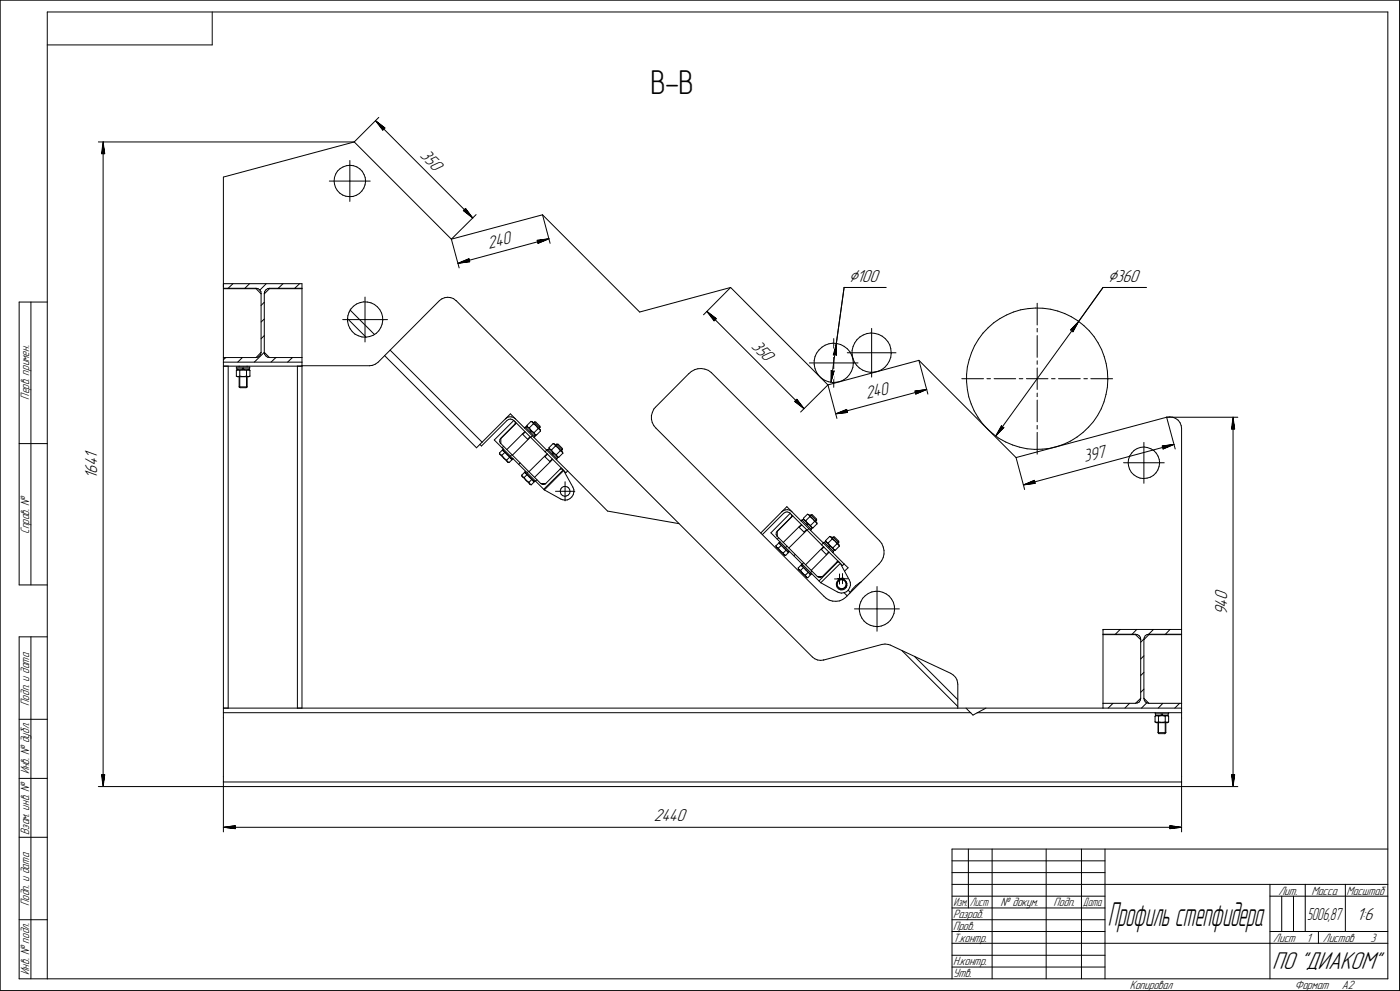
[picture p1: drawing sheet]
<svg xmlns="http://www.w3.org/2000/svg" width="594mm" height="420mm" viewBox="0 0 594 420" stroke-linecap="round" stroke-linejoin="round" font-family="sans-serif">
<defs><g id="words">
<text font-size="15" x="470.3" y="392.7">Профильстепфидера</text>
<text font-size="14.6" x="276.1" y="39.9">В-В</text>
<text font-size="10.9" x="540" y="411.1">ПО &quot;ДИАКОМ&quot;</text>
<g font-size="8.5">
<text x="360.3" y="119.4">Ç100</text>
<text x="470.2" y="119.4">Ç360</text>
</g>
<g font-size="7.8">
<text x="178.1" y="66.3" transform="rotate(45 178.1 66.3)">350</text>
<text x="207.5" y="105.5" transform="rotate(-15 207.5 105.5)">240</text>
<text x="318.7" y="147.2" transform="rotate(45 318.7 147.2)">350</text>
<text x="367.9" y="169.4" transform="rotate(-15 367.9 169.4)">240</text>
<text x="41.2" y="197.8" transform="rotate(-90 41.2 197.8)">4</text>
<text x="41.2" y="194.7" transform="rotate(-90 41.2 194.7)">1</text>
<text x="460.4" y="196" transform="rotate(-15 460.4 196)">397</text>
<text x="41.2" y="203.1" transform="rotate(-90 41.2 203.1)">1</text>
<text x="41.2" y="201" transform="rotate(-90 41.2 201)">6</text>
<text x="520.9" y="257.8" transform="rotate(-90 520.9 257.8)">4</text>
<text x="520.9" y="254.6" transform="rotate(-90 520.9 254.6)">0</text>
<text x="520.9" y="260.9" transform="rotate(-90 520.9 260.9)">9</text>
<text x="277.6" y="348.3">2440</text>
<text x="576" y="390.1">1:6</text>
</g>
<text font-size="7.6" x="554.9" y="390.1">5006,87</text>
<g font-size="5.4">
<text x="12.4" y="169.5" transform="rotate(-90 12.4 169.5)">Перв. примен.</text>
<text x="12.4" y="226.4" transform="rotate(-90 12.4 226.4)">Справ. №</text>
<text x="12.4" y="299.3" transform="rotate(-90 12.4 299.3)">Подп. и дата</text>
<text x="12.4" y="328.4" transform="rotate(-90 12.4 328.4)">Инв. № дубл.</text>
<text x="12.4" y="354.2" transform="rotate(-90 12.4 354.2)">Взам. инв. №</text>
<text x="542.7" y="379.4">Лит.</text>
<text x="556.7" y="379.4">Масса</text>
<text x="571.6" y="379.4">Масштаб</text>
<text x="12.4" y="384.3" transform="rotate(-90 12.4 384.3)">Подп. и дата</text>
<text x="404.6" y="389.4">Разраб.</text>
<text x="424.8" y="384.4">№ докум.</text>
<text x="447.2" y="384.4">Подп.</text>
<text x="404.6" y="394.4">Пров.</text>
<text x="404.6" y="399.4">Т.контр.</text>
<text x="540.5" y="399.4">Лист</text>
<text x="554.6" y="399.4">1</text>
<text x="561.5" y="399.4">Листов</text>
<text x="581.8" y="399.4">3</text>
<text x="12.4" y="413.4" transform="rotate(-90 12.4 413.4)">Инв. № подл.</text>
<text x="404.6" y="409.4">Н.контр.</text>
<text x="404.6" y="414.4">Утв.</text>
<text x="479.6" y="419.4">Копировал</text>
<text x="549.6" y="419.4">Формат</text>
<text x="569.6" y="419.4">A2</text>
</g>
<g font-size="5.3">
<text x="404.7" y="384.4">Изм.</text>
<text x="411.7" y="384.4">Лист</text>
<text x="459.7" y="384.4">Дата</text>
</g>
</g></defs>
<g fill="none" stroke="#000" stroke-width=".42">
<path d="M.1 .1v420zM.1 .1h594zM20.1 5.1v410zM20.1 5.1h569zM20.1 19h70zM90.1 5.1v13.9zM589.1 5.1v410zM594.1 .1v420zM159.4 51.2l4 3.1zM159.4 51.2l3.1 4zM159.4 51.2l41.3 41.3zM162.9 54.7l.5-.4z"/>
<path d="M162.9 54.7l-.4 .5zM41.7 60.2h108.7zM43.1 65.2h.7zM43.8 60.2l.6 5zM43.8 65.2h.6zM43.8 60.2l-.7 5zM43.8 60.2v273.4zM94.8 75.1v46.7zM94.8 75.1l55.6-14.9zM139.8 76.8h8.7zM141.8 76.8l.2 1.3zM142 75.3l-.2 1.5z"/>
<path d="M142 78.1l.4 1.4zM142.4 79.5l.8 1.3zM142.5 73.8l-.5 1.5zM143.3 72.6l-.8 1.2zM143.3 72.6l1.1-1.1zM144.4 71.5l1.2-.7zM145.6 70.8l1.5-.5zM147.1 70.3l1.4-.2zM148.5 70.1l1.5 .2zM148.5 76.8h8.6zM148.5 76.8v8.6zM148.5 68.1v8.7z"/>
<path d="M150 70.3l1.5 .5zM150.4 60.2l41.2 41.2zM150.4 60.2l10.4-10.4zM151.5 70.8l1.2 .8zM152.7 71.6l1.1 1zM153.8 72.6l.7 1.4zM154.4 79.8l-.8 1.2zM154.5 74l.5 1.4zM154.9 78.4l-.5 1.4zM155 75.4l.2 1.5zM155.2 76.9l-.3 1.5zM143.2 80.8l1 1.1z"/>
<path d="M144.2 81.9l1.3 .8zM145.5 82.7l1.3 .5zM146.8 83.2l1.5 .2zM148.3 83.4l1.6-.1zM149.9 83.3l1.4-.5zM151.3 82.8l1.3-.8zM153.6 81l-1 1zM196.7 89.3l4 3.2zM197.1 88.9l-.4 .4zM197.1 88.9l.5-.5zM197.6 88.4l3.1 4.1zM230.3 91.1l41.2 41.2z"/>
<path d="M230.3 91.1l3.2 12.1zM191.6 101.4l38.7-10.3zM191.6 101.4l10.5-10.4zM191.6 101.4l3.3 12.2zM194.4 111.7l4.7-2zM194.4 111.7l5-.7zM194.4 111.7l38.6-10.4zM199.1 109.7l.1 .7zM199.2 110.4l.2 .6zM228 101.9l.2 .7zM228 101.9l5-.6zM228.2 102.6l.1 .6z"/>
<path d="M228.3 103.2l4.7-1.9zM8.1 128.1v120zM8.1 128.1h12zM13.1 128.1v120zM94.8 122.4v29.2zM94.8 122.4h13.9zM94.8 122.3h13.9zM94.8 120.3h33.4zM94.8 120.3v2zM96.9 122.3l2-2zM105.9 120.3l-1.9 2zM108.7 122.4l2.1 2.2z"/>
<path d="M108.7 122.3l.9 .1zM109.6 122.4l.6 .5zM110.2 122.9l.5 .7zM110.3 123l2.7-2.7zM110.7 123.6l.1 .9zM110.8 124.5v24.9zM110.8 136.6l1.4-1.3zM110.8 129.5l1.4-1.3zM112.2 124.5v24.9zM112.4 123.6l-.2 .9zM112.9 122.9l-.5 .7zM112.9 122.9l.6-.5z"/>
<path d="M113.5 122.4l.9-.1zM114.4 122.4h13.8zM114.4 122.4l-2.2 2.2zM114.4 122.3h13.8zM118.1 122.3l2-2zM125.1 122.3l2.1-2zM128.2 122.3v29.3zM128.2 120.3v2zM145.5 135.6h9.4zM147.5 135.1l7.9 7.9zM147.5 135.6l.1 .8zM147.6 136.4l.3 1.5z"/>
<path d="M147.7 133.9l-.2 1.7zM147.9 137.9l.7 1.5zM148.2 132.4l-.5 1.5zM148.6 131.5l10.4 10.4zM148.6 139.4l.9 1.2zM148.9 131.1l-.7 1.3zM150 129.9l-1.1 1.2zM150 129.9l1.3-1zM151.3 128.9l1.5-.5zM152.8 128.4l1.5-.4zM154.3 128l1.7 .1zM154.9 135.6h9.6z"/>
<path d="M154.9 135.6v9.4zM154.9 126v9.6zM156 128.1l1.5 .3zM157.5 128.4l1.4 .7zM158.9 129.1l1.3 1zM160.2 130.1l1 1.2zM161.2 131.3l.8 1.5zM161.6 138.9l-.8 1.4zM162 132.8l.4 1.5zM162.2 137.4l-.6 1.5zM162.4 134.3l.1 1.6zM162.5 135.9l-.3 1.5z"/>
<path d="M186.5 127.5l-26.1 26.2zM186.5 127.5l1-.8zM187.5 126.7l1.3-.5zM188.8 126.2l1.3-.1zM190.1 126.1l1.2 .1zM191.3 126.2l1.2 .5zM192.5 126.7l1 .8zM193.5 127.5h.1M193.6 127.5l151.2 151.1zM271.5 132.3l38.6-10.4zM300.1 132.1l3.9 3zM300.1 132.1l3 4z"/>
<path d="M300.1 132.1l41.2 41.2zM303.1 136.1l.5-.5zM304 135.1l-.4 .5zM310.1 121.9l41.4 41.3zM310.1 121.9l-11.5 11.6zM358.3 121.9l-3.3 23.7zM358.3 121.9h17.8zM370 139.3v10.3zM419.4 139l2.4-2.1zM419.4 139l-2.2 2.3zM421.8 136.9l2.6-1.8zM424.4 135.1l2.8-1.5z"/>
<path d="M427.2 133.6l3-1.3zM430.2 132.3l3-.9zM433.2 131.4l3.2-.5zM436.4 130.9l3.2-.3zM439.6 130.6l3.1 .1zM440.3 128.6v9.2zM440.3 139.3v1.5zM442.7 130.7l3.2 .4zM445.9 131.1l3.1 .8zM449 131.9l3 1.1zM452 133l2.8 1.4zM454.4 140h.8z"/>
<path d="M454.8 134.4l2.7 1.7zM455.2 140l.2 .7zM457.5 136.1l2.6 2zM457.9 136.3l-2.5 4.4zM457.9 136.3l-3.5 3.7zM457.9 136.3l-35.2 48.6zM460.1 138.1l2.3 2.2zM468.2 121.9l-10.3 14.4zM468.2 121.9h18.4zM94.8 153.6v1.7zM94.8 155.3h33.4zM94.8 155.3v145z"/>
<path d="M94.8 155.3h2.1zM94.8 153.6h33.4zM94.8 151.6v2zM94.8 151.6h13.9zM94.8 152.6l1-1zM96.9 155.3v145zM100.3 155.6h2.9zM100.3 155.6v.5zM100.3 156.1h2.9zM100.3 157.1v2.4zM100.3 159.5l.5 .2zM100.3 159.5l.5 .3z"/>
<path d="M100.3 157.1l.5-.3zM100.3 157.1l.5-.2zM100.6 156.1v.7zM100.6 156.8h2.4zM100.8 159.7h.5zM100.8 156.9h.5zM100.8 159.8h4.8zM100.9 153.6l2-2zM101.3 159.7l.5-.2zM101.3 156.9l.5 .2zM101.5 155.3v.3zM101.5 159.8v4.3z"/>
<path d="M101.8 157.1v2.4zM101.8 159.8v4.3zM101.8 159.5l.9 .2zM101.8 157.1l.9-.2zM102.7 159.7h1zM102.7 156.9h1zM102.9 156.1l.1 .7zM103 156.8h.5zM103.2 155.6h2.8zM103.2 156.1h2.8zM103.3 156.1l.2 .7zM103.5 156.8h2.3z"/>
<path d="M103.7 159.7l.9-.2zM103.7 156.9l.9 .2zM104.6 157.1v2.4zM104.6 159.5l.6 .2zM104.6 157.1l.6-.2zM104.6 159.8v4.3zM104.9 155.3v.3zM104.9 159.8v4.3zM105.2 159.7h.4zM105.2 156.9h.4zM105.6 159.8l.5-.3zM105.6 159.7l.5-.2z"/>
<path d="M105.6 156.8l.5 .3zM105.6 156.9l.5 .2zM105.8 156.1v.7zM106 155.6v.5zM106.1 157.1v2.4zM107.9 153.6l4.3-4.2zM108.7 151.6l.8-.1zM109.5 151.5l.7-.5zM110.7 150.3l-.5 .7zM110.8 149.4l-2.1 2.2zM110.8 149.4l-.1 .9zM112.2 149.4l2.2 2.2z"/>
<path d="M112.2 149.4l.2 .9zM112.2 142.3l-1.4 1.4zM112.4 150.3l.5 .7zM112.9 151l.6 .5zM113.5 151.5l.9 .1zM114.4 151.6h13.8zM115.1 153.6l2-2zM122.1 153.6l2-2zM126.2 155.3v145zM126.2 155.3h2zM128.2 155.3h.1M128.2 155.1h28.7z"/>
<path d="M128.2 153.6v1.5zM128.2 155.3v145zM128.2 151.6v2zM149.5 140.6l1.2 1.1zM150.7 141.7l1.4 .7zM152.1 142.4l1.6 .5zM153.7 142.9l1.6 .1zM155.3 143l1.5-.3zM156.8 142.7l1.5-.5zM156.9 155.1l1.3-.2zM158.2 154.9l1.1-.5zM158.3 142.2l1.4-.8z"/>
<path d="M159.3 154.4l1.1-.7zM160.8 140.3l-1.1 1.1zM163.2 150.8l39.1 39.1zM165.6 148.5l39 39zM292.4 158.5l-14.2 14.2zM292.4 158.5l1.1-.9zM293.5 157.6l1.3-.8zM294.8 156.8l1.4-.4zM296.2 156.4l1.6-.1zM297.8 156.3l1.4 .2zM299.2 156.5l1.5 .6zM300.7 157.1l1.2 .9z"/>
<path d="M301.9 158h.1M302 158.1l71.4 71.3zM343.6 153.9h10.3zM345.6 152.9v1.7zM345.6 154.6l.3 1.7zM345.9 151.3l-.3 1.6zM345.9 156.3l.6 1.5zM346.5 157.8l1 1.4zM346.6 149.8l-.7 1.5zM347.5 159.2l1.2 1.2zM347.6 148.4l1.3-1.2zM347.6 148.4l-1 1.4z"/>
<path d="M348.9 147.2l1.4-.8zM350.3 146.4l1.6-.6zM351.9 145.8l1.7-.3zM352.8 157.1l-.1 5zM352.8 157.1l.6 .6zM353.4 157.7l.7-.4zM353.6 145.5l1.7 .2zM353.7 150.5l.7-.4zM353.9 153.9v10.4zM353.9 143.6v10.3zM353.9 153.9h10.3zM354.1 157.3l-1.4 4.8z"/>
<path d="M354.4 150.1l.6 .6zM355 145.6v5.1zM355 145.6l-1.3 4.9zM355 145.6l-2.3 16.5zM355.3 145.7l1.6 .4zM356.9 146.1l1.4 .8zM358.3 146.9l1.4 1zM359.7 147.9l1.1 1.3zM359.7 149.6h10.3zM360.6 158.8l-1.1 1.3zM360.8 149.2l.7 1.4zM361.4 157.4l-.8 1.4z"/>
<path d="M361.5 150.6l.5 1.6zM361.7 148.6v1.7zM361.7 150.3l.3 1.7zM362 152.2l.2 1.7zM362 155.8l-.6 1.6zM362 152l.6 1.5zM362.1 147l-.4 1.6zM362.2 154.2l-.2 1.6zM362.2 153.9v.3zM362.6 153.5l1 1.4zM362.8 145.5l-.7 1.5zM363.6 154.9l1.1 1.1z"/>
<path d="M363.7 144.1l1.3-1.2zM363.7 144.1l-.9 1.4zM364.7 156l1.5 1zM365 142.9l1.4-.8zM366.2 157l1.5 .6zM366.4 142.1l1.6-.6zM367.7 157.6l1.7 .3zM368 141.5l1.7-.3zM369.4 157.9l1.7-.1zM369.7 141.2l1.6 .2zM370 149.6h10.3zM370 149.6v10.3z"/>
<path d="M371.1 157.8l1.6-.3zM371.3 141.4l1.7 .4zM372.7 157.5l1.5-.7zM373 141.8l1.5 .8zM374.2 156.8l1.4-1zM374.5 142.6l1.3 1zM375.8 143.6l1.1 1.3zM376.7 154.5l-1.1 1.3zM376.9 144.9l.8 1.4zM377.5 153.1l-.8 1.4zM377.7 146.3l.4 1.6zM378.1 147.9l.2 1.7z"/>
<path d="M378.1 151.5l-.6 1.6zM378.3 149.9l-.2 1.6zM378.3 149.6v.3zM390.1 152.8l41.2 41.3zM390.1 152.8l3.8 14.3zM410.3 158.8v3.2zM410.6 155.6l-.3 3.2zM411.4 152.6l-.8 3zM412.4 149.5l-1 3.1zM413.7 146.6l-1.3 2.9zM415.4 143.8l-1.7 2.8zM417.2 141.3l-1.8 2.5z"/>
<path d="M440.3 142.3v9.3zM440.3 153v1.5zM440.3 156v4.6zM462.4 140.3l2 2.4zM464.4 142.7l1.7 2.7zM466.1 145.4l1.5 2.9zM467.6 148.3l1.1 2.9zM468.7 151.2l.9 3.1zM469.6 154.3l.5 3.1zM470.1 157.4l.1 3.2zM101.5 164.1h3.4zM101.5 164.1l.4 .3z"/>
<path d="M101.8 164.1h.1M101.9 164.4h2.6zM104.5 164.4l.4-.3zM104.6 164.1h.1M214.5 177.6l.6-.4zM214.5 177.6l-9.9 9.9zM215.1 177.2l.9-.4zM215.2 178.3l.7-.4zM215.9 177.9l.8-.2zM216 176.8h1zM216.7 175.5l2.1 2.1zM216.7 175.5l-2.2 2.1z"/>
<path d="M216.7 177.7l.8 .3zM217 176.8l.9 .2zM217.5 178l.6 .3zM217.9 177l.9 .6zM218.1 178.3l.4 .4zM218.1 178.3l-8.3 8.3zM218.5 178.7l.3 .5zM218.5 178.7l6.8 6.8zM218.7 179.7l-.2 .2zM218.8 179.2l-.1 .5zM218.8 177.6l7.2 7.2zM219.2 179.4l-6.6 6.6z"/>
<path d="M225.4 178.7l.6 .2zM225.4 178.7l.5 .2zM225.9 178.9l.3 .3zM226 178.9l3.3 3.3zM226.2 179.2l.2 .5zM226.4 179.7l.8 .6zM226.6 179.5l.4-.3zM226.8 179l-.3 .4zM226.8 179l2.4 2.4zM226.8 179h.6zM227 179.2l.2-.2zM227.4 179l1.8 1.8z"/>
<path d="M276.5 177.7l.4 1.5zM276.5 176.3v1.4zM276.9 179.2l.6 1.3zM276.9 174.8l-.4 1.5zM277.5 173.5l-.6 1.3zM278.2 172.7l-.7 .8zM337.3 170.3l4 3zM337.7 169.8l-.4 .5zM337.7 169.8l.5-.5zM338.2 169.3l3.1 4zM339.9 174.8l11.6-11.6zM348.7 160.4l1.4 .9z"/>
<path d="M350.1 161.3l1.5 .6zM351.5 163.2l38.6-10.4zM351.5 163.2l3.8 14.3zM351.6 161.9l1.7 .3zM353.3 162.2l1.6-.1zM354.8 175.5l4.6-1.8zM354.8 175.5l4.9-.6zM354.8 175.5l38.6-10.3zM354.9 162.1l1.7-.3zM356.6 161.8l1.5-.7zM358.1 161.1l1.4-1zM359.4 173.7l.2 .5z"/>
<path d="M359.6 174.2l.1 .7zM388.4 165.9l.1 .6zM388.4 165.9l5-.7zM388.5 166.5l.2 .6zM388.7 167.1l4.7-1.9zM408.3 160.6h9.2zM410.3 162l.3 3.2zM410.6 165.2l.6 3.1zM411.2 168.3l1 3zM412.2 171.3l1.3 2.9zM413.5 174.2l1.6 2.8zM415.1 177l1.9 2.6z"/>
<path d="M417 179.6l2.2 2.3zM418.9 160.6h1.6zM422 160.6h9.1zM432.6 160.6h1.6zM435.7 160.6h4.6zM440.3 160.6h4.5zM440.3 169.7v9.2zM440.3 166.7v1.5zM440.3 160.6v4.6zM446.4 160.6h1.5zM449.3 160.6h9.3zM460.1 160.6h1.5z"/>
<path d="M463 160.6h9.3zM464.1 178.8l-2.1 2.4zM465.9 176.2l-1.8 2.6zM467.4 173.4l-1.5 2.8zM468.6 170.4l-1.2 3zM469.5 167.3l-.9 3.1zM470.1 164.2l-.6 3.1zM470.2 161l-.1 3.2zM470.2 160.6v.4zM495.3 177h.1M495.2 177h30.2zM495.2 177l3.7 13.4z"/>
<path d="M495.3 177l1.3-.2zM496.6 176.8l1.2 .2zM497.8 177l1.2 .5zM499 177.5l1.1 .7zM500.1 178.2l.8 1zM500.9 179.2l.5 1.3zM523.4 177l.7 4.9zM523.4 177l-.7 4.9zM523.4 177v156.6zM8.1 188.1h12zM202.3 189.9l2.3-2.4zM203.7 188.5l.7 .6z"/>
<path d="M204.4 189.1l10.8-10.8zM209.8 186.6l21.3 21.2zM212 192.1l.1 .3zM212 192.1l.1 .4zM212.1 192.4h.1M212.1 192.5l.2 .3zM212.1 187.3l.2 .6zM212.2 192.5l.1 .3zM212.2 186.5l-.1 .8zM212.3 192.8l1.6 1.5zM212.3 192.8h.1M212.3 187.9l.2 .1z"/>
<path d="M212.4 192.8l.3 .2zM212.5 185.9l-.3 .6zM212.5 185.9l6-6zM212.5 188l17 17.1zM212.6 186v2.1zM212.7 193h.1M212.9 193h.1M213 193.1l.3 .4zM213.1 189.9l.7-.6zM213.3 190.8l-1.3 1.3zM213.3 190.8l.5 .5zM213.3 193.5l.3 .4z"/>
<path d="M213.4 190.8l2 2zM213.6 191h.1M213.6 193.9l.3 .4zM213.7 190.4l-.3 .4zM213.8 191.3l.5 .6zM213.9 194.3l1.5 1.5zM213.9 194.3l.4 .3zM214.3 191.9l-1.3 1.2zM214.3 191.9l1 1zM214.3 194.6l.3 .3zM214.6 194.9l.5 .3zM215.1 195.2v.2z"/>
<path d="M215.1 190.7l7.7-7.7zM215.1 195.4l.2 .3zM215.3 195.7h.1M215.3 192.9l1 1zM215.4 195.8l.2 .3zM215.4 195.8h.1M215.4 192.8l1.9 2zM215.5 195.9l.2 .1zM215.6 196.1l.5 .1zM215.7 196l.3 .1zM216 196.1h.1M216.1 196.2l1.2-1.2z"/>
<path d="M216.3 193.9l-1.2 1.3zM216.3 193.9l.5 .6zM216.7 193.4l.6-.6zM216.8 194.5l.5 .5zM217.2 194.6h.1M217.3 194.8l.5-.3zM217.5 193l7.6-7.6zM220.2 196.9l.6-.6zM221.7 184.1l2.4 2.3zM221.9 184.2l1-1zM223 181.1l-.3 .4zM223 181.1l2 2z"/>
<path d="M223.2 181.3l.5-.5zM223.7 180.4l1.7-1.7zM223.7 180.4l.2 .6zM223.7 180.4l.2 .5zM223.7 180.8l1.5 1.6zM223.9 180.9l.3 .4zM223.9 186.3l1.1-1zM224.2 181.3l.5 .1zM224.7 181.4l1.7-1.7zM224.7 181.4l.5 .9zM225 183.1l2.1 2.1zM225.2 182.4l.4 .4z"/>
<path d="M225.2 182.4l-.2 .6zM225.2 182.3l.7 .7zM225.3 185.5l6.1 6.1zM225.6 182.8l1.7 1.7zM225.6 182.8l-.3 .6zM225.9 183l.8 .5zM226 184.8l-.7 .7zM226 184.8l6.1 6.1zM226.7 185.5l.4-.3zM226.7 183.5l1.7-1.7zM226.7 183.5l.2 .5zM226.9 184l.3 .3z"/>
<path d="M227.2 184.3l.6 .2zM227.2 180.3l.7 .7zM227.3 184.5l-.4 .5zM227.8 184.5l1.6-1.7zM227.9 181l.5 .8zM228.4 181.8l.5 .1zM228.8 181.7l.4-.3zM228.9 181.9l.4 .4zM229 181.2l-.3 .4zM229 181.2l.2-.2zM229.2 180.8v.6zM229.3 182.3l.1 .5z"/>
<path d="M229.3 182.2l.1 .6zM231.1 193.5l2.4 2.3zM231.3 193.7l1.1-1.1zM231.4 191.6l7.4 7.5zM231.4 191.6l.7-.7zM232.1 190.9l8.9 8.8zM232.1 190.9l.4-.3zM232.5 190.6l1.9 1.9zM232.6 190.8l.5-.6zM233.1 189.8l1.7-1.7zM233.1 189.8l.2 .6zM233.1 189.8l.2 .5z"/>
<path d="M233.1 190.2l1.6 1.7zM233.3 190.3l.4 .4zM233.7 190.7l.4 .1zM234.1 190.8l1.7-1.7zM234.1 190.8l.5 .9zM234.4 194.6l-1.1 1.1zM234.4 192.5l2.1 2.1zM234.6 191.7l.8 .7zM234.7 191.9l.3 .3zM234.7 191.9l-.3 .5zM234.8 188.1l.6 .2zM234.8 188.1l.5 .3z"/>
<path d="M235 192.2l1.8 1.8zM235 192.2l-.3 .7zM235.3 188.4l.3 .3zM235.4 188.3l3.4 3.4zM235.4 192.4l.7 .5zM235.6 188.7l.2 .4zM235.8 189.1l.8 .6zM236.1 189l.4-.4zM236.1 194.9l.4-.3zM236.1 192.9l1.7-1.7zM236.1 192.9l.3 .5zM236.3 188.4l-.4 .4z"/>
<path d="M236.3 188.4l2.4 2.4zM236.3 188.4h.6zM236.3 194.4l.5-.4zM236.4 193.4l.3 .3zM236.5 188.6l.1-.2zM236.6 193.8l.6 .2zM236.6 189.7l.7 .7zM236.7 193.7l.5 .3zM236.9 188.4l1.8 1.8zM237.2 194l1.7-1.8zM237.3 190.4l.5 .8zM237.7 199.1l.5-.2z"/>
<path d="M237.8 191.2l.5 .2zM238.1 191l.4-.4zM238.2 198.9l.5 .1zM238.3 191.2l.4-.4zM238.3 198.5l-.6 .6zM238.3 191.4l.4 .4zM238.5 190.6l.2-.2zM238.7 199h.1M238.7 190.2v.6zM238.7 191.8l.2 .4zM238.8 191.7l.1 .5zM238.8 199.1l.5 .5z"/>
<path d="M239.3 199.6l3.9 7zM239.3 199.6l.9 .9zM241 199.7l16.9 17zM277.5 180.5l1 1.1zM278.5 181.6l71.3 71.3zM419.2 181.9l2.4 2.2zM421.6 184.1l2.5 1.8zM424.1 185.9l2.8 1.6zM425.1 180.5l-2.4 4.4zM425.1 180.5l.2 .8zM425.3 181.3h.8zM426.1 181.3l-3.4 3.6z"/>
<path d="M426.9 187.5l3 1.2zM429.9 188.7l2.9 1zM431.3 194.1l63.9-17.1zM431.3 194.1l3.6 13.5zM432.8 189.7l3.1 .6zM435.9 190.3l3.3 .3zM439.2 190.6l3.2-.1zM440.3 183.4v9.2zM440.3 180.4v1.5zM442.4 190.5l3.1-.3zM445.5 190.2l3.1-.8zM448.6 189.4l3-1z"/>
<path d="M451.6 188.4l2.9-1.4zM454.5 187l2.7-1.7zM457.2 185.3l2.5-1.9zM459.7 183.4l2.3-2.2zM476.9 196.3h8.7zM478.9 196.3l.1 1.2zM479 194.8l-.1 1.5zM479 197.5l.5 1.5zM479.5 199l.7 1.3zM479.6 193.4l-.6 1.4zM480.4 192.1l-.8 1.3zM481.4 191l-1 1.1z"/>
<path d="M481.4 191l1.3-.8zM482.7 190.2l1.4-.5zM484.1 189.7l1.5-.1zM485.6 196.3h8.6zM485.6 196.3v8.7zM485.6 187.6v8.7zM485.6 189.6l1.5 .2zM487.1 189.8l1.4 .5zM488.5 190.3l1.3 .8zM489.8 191.1l1 1.1zM490.8 192.2l.8 1.3zM491.5 199.3l-.8 1.2z"/>
<path d="M491.6 193.5l.5 1.4zM492 197.9l-.5 1.4zM492.1 194.9l.2 1.4zM492.3 196.3l-.3 1.6zM493.4 189.1l.1 .7zM493.4 189.1l4.9-.6zM493.5 189.8l.2 .6zM493.7 190.4l4.6-1.9zM501.4 180.5l.2 1.3zM501.6 181.8v85.2zM522.7 181.9h.7zM523.4 181.9h.7z"/>
<path d="M221.5 201.5v.3zM221.5 201.8l.2 .2zM221.5 201.5l.1 .4zM221.6 201.9l.2 .3zM221.7 202l.1 .2zM221.8 202.2l1.6 1.5zM221.8 202.2h.1M221.9 202.3h.1M222.1 202.4l.2 .1zM222.3 202.5h.1M222.5 202.5l.3 .4zM222.7 200.3l-1.2 1.2z"/>
<path d="M222.7 200.3l.5 .5zM222.8 200.2l.4-.3zM222.8 200.2l2 2.1zM222.8 202.9l.2 .5zM223 200.5h.1M223 203.4l.4 .3zM223.2 200.8l.5 .5zM223.4 203.7l1.5 1.5zM223.4 203.7l.3 .3zM223.7 201.3l-1.2 1.2zM223.7 201.3l1 1.1zM223.7 204l.4 .3z"/>
<path d="M223.8 200.5l.6-.6zM224.1 204.3l.4 .3zM224.5 204.6l1.2-1.2zM224.5 200.1l7.7-7.7zM224.5 204.6l.1 .2zM224.6 204.8l.1 .3zM224.7 205.1l.2 .1zM224.7 202.4l1 1zM224.8 202.3l2 1.9zM224.9 205.2l.2 .3zM224.9 205.2h.1M225 205.3l.1 .2z"/>
<path d="M225.1 205.5l.3 .1zM225.1 205.5l.5 .1zM225.4 205.6h.1M225.7 203.4l.5 .5zM226.2 203.9l.5 .5zM226.6 204h.1M226.7 204.4l-1.1 1.2zM226.8 204.2l.4-.3zM226.9 202.4l7.7-7.6zM227.3 204l.6-.5zM229.5 205.1l.7 .4zM229.6 205.1h2z"/>
<path d="M230.2 205.5h.7zM230.8 207.5l8.3-8.2zM230.9 205.5l.7-.3zM231.1 207.8l7 3.9zM231.1 207.8l8.2-8.2zM231.6 205.1l6.1-6zM231.6 205.2h.1M235.8 208.4h4.1zM237.8 208.1l.1 .9zM237.9 209l.4 .7zM238.1 207.3l-.3 .8zM238.1 211.7l.6 .2z"/>
<path d="M238.3 209.7l.6 .5zM238.6 206.7l-.5 .6zM238.6 206.7l.8-.4zM238.7 211.9l1.1 .2zM238.9 210.2l.9 .3zM239.4 206.3h.8zM239.8 210.5l.7-.2zM239.8 212.1l1.1-.1zM239.9 208.4h4.1zM239.9 208.4v4zM239.9 204.3v4.1zM240.2 206.3l.8 .3z"/>
<path d="M240.2 200.5l.8-.8zM240.5 210.3l.8-.4zM240.9 212l1-.5zM241 206.6l.4 .3zM241.4 206.9l.4 .7zM241.8 207.6l.2 .8zM241.8 209.2l-.5 .7zM241.9 211.5l.8-.8zM242 208.4l-.2 .8zM243.2 206.6l.4 1zM243.3 209.8l-.6 .9zM243.6 207.6v1.1z"/>
<path d="M243.6 208.7l-.3 1.1zM257.9 216.7l30.3 5.4zM331.9 217l.6-.4zM331.9 217l-9 9.1zM331.9 217l2.1-2.1zM332.5 216.6l.8-.4zM332.7 217.7l.6-.4zM333.3 216.2h1zM333.3 217.3l.8-.2zM334 214.9l2.1 2.1zM334.1 217.1l.8 .2zM334.3 216.2l1.1 .2z"/>
<path d="M334.9 217.3l.5 .4zM335.4 216.4l.7 .6zM335.4 217.7l-8.2 8.3zM335.4 217.7l.5 .5zM335.9 218.2l6.7 6.7zM335.9 218.2l.2 .4zM336 219.1l-.1 .2zM336.1 217l7.2 7.2zM336.1 218.6l-.1 .5zM336.5 218.8l-6.6 6.6zM341 219.8l1.7-1.7zM341 219.8l.2 .6z"/>
<path d="M341 219.8l.2 .5zM342.7 218.1l.6 .2zM342.7 218.1l.5 .2zM343.2 218.3l.4 .4zM343.3 218.3l3.4 3.4zM343.6 218.7l.1 .4zM343.7 219.1l.9 .6zM343.8 218.8l.5-.4zM344 218.9l.4-.4zM344.3 218.4l2.3 2.3zM344.3 218.4h.5zM344.4 218.5l.2-.1z"/>
<path d="M344.6 219.7l.7 .7zM344.8 218.4l1.8 1.7zM434.4 205.7l4.7-2zM434.4 205.7l5-.7zM434.4 205.7l63.9-17.2zM439.1 203.7l.2 .6zM439.3 204.3l.1 .7zM480.2 200.3l1 1zM481.2 201.3l1.3 .9zM482.5 202.2l1.5 .6zM484 202.8l1.4 .1zM485.4 202.9l1.5-.1z"/>
<path d="M486.9 202.8l1.5-.4zM488.4 202.4l1.2-.8zM490.7 200.5l-1.1 1.1zM323.6 226.7l9.1-9zM327.2 226l21.2 21.1zM329.4 231.5l1.2-1.2zM329.4 231.5v.2zM329.4 231.5l.1 .4zM329.4 226.7l.4 .5zM329.4 231.7l.2 .3zM329.5 225.9l-.1 .8zM329.5 231.9l.3 .3z"/>
<path d="M329.6 232l.2 .2zM329.8 227.2h.1M329.8 232.2l1.5 1.5zM329.8 232.2h.1M329.8 232.2l.2 .1zM329.9 225.3l-.4 .6zM329.9 227.4l17.1 17.1zM329.9 225.3l6-6zM329.9 225.4v2.1zM329.9 228.7l.6-.6zM330 232.3l.3 .2zM330.3 232.5h.1"/>
<path d="M330.4 232.5l1.2-1.2zM330.4 232.5l.2 .4zM330.6 230.3l.5 .5zM330.6 232.9l.4 .4zM330.7 230.2l.4-.3zM330.7 230.2l2 2zM331 230.5h.1M331 233.3l.3 .4zM331.1 230.8l.5 .5zM331.3 233.7l1.5 1.5zM331.3 233.7l.3 .3zM331.6 231.3l1.1 1z"/>
<path d="M331.6 234l.5 .3zM332.1 234.3l.4 .2zM332.5 230l7.7-7.6zM332.5 234.5l.1 .3zM332.6 234.8l.1 .2zM332.7 235l.1 .2zM332.7 232.3l1 1zM332.7 232.2l2.1 2zM332.8 235.2l.3 .3zM332.8 235.2h.1M332.9 235.3h.1M333.1 235.4l.2 .1z"/>
<path d="M333.1 235.5h.4zM333.3 235.5h.1M333.4 232.2l.7-.6zM333.7 233.3l-1.2 1.2zM333.7 233.3l.5 .5zM334.2 233.8l.5 .6zM334.5 233.9h.1M334.7 234.4l-1.2 1.1zM334.9 232.4l7.7-7.6zM335.1 233.8l-.3 .4zM337 235.7l.6-.6zM339.1 223.5l2.4 2.3z"/>
<path d="M339.3 223.6l1.1-1zM340 239.7l-1.2 1.2zM340 239.7l.5 .5zM340 220.9l.4-.3zM340.2 239.6l1.9 2zM340.4 239.9h.1M340.4 220.6l2 1.9zM340.5 239.3l-.3 .3zM340.5 220.6l.5-.4zM340.5 239.3l.6-.6zM341 220.2l1.6 1.6zM341.2 220.3l.4 .3z"/>
<path d="M341.3 225.6l1.1-1zM341.6 220.6l.5 .2zM342.1 220.8l1.6-1.7zM342.1 220.8l.5 .9zM342.4 222.5l2 2zM342.6 221.7l.7 .6zM342.6 224.9l6.1 6.2zM342.6 221.8l-.3 .6zM342.6 221.8l.4 .4zM343 222.2l1.8 1.7zM343 222.2l-.4 .6zM343.3 224.2l-.7 .7z"/>
<path d="M343.3 224.2l6.2 6.1zM343.3 222.3l.8 .5zM344.1 224.9l.3-.4zM344.1 222.8l1.7-1.7zM344.1 222.8l.2 .6zM344.3 224.4l.5-.5zM344.3 223.4l.4 .3zM344.6 223.8l.5 .1zM344.7 223.7l.4 .2zM345.1 223.9l1.7-1.7zM345.3 220.4l.5 .7zM345.8 221.1l.5 .3z"/>
<path d="M346 221l.5-.4zM346.2 221.1l.4-.4zM346.3 221.4l.3 .3zM346.6 220.1v.6zM346.6 220.4l-.1 .2zM346.6 221.7l.2 .5zM346.7 221.7l.1 .5zM348.6 232.9l2.3 2.4zM348.7 233.1l1.1-1.1zM348.7 231.1l7.6 7.4zM348.7 231.1l.8-.8zM349.5 230.3l8.8 8.9z"/>
<path d="M349.5 230.3l.3-.3zM349.6 231.8l-7.6 7.7zM349.8 230l2.1 2zM350.4 229.6l-.4 .5zM350.4 229.6l1.6 1.6zM350.4 229.3l1.8-1.8zM350.4 229.3l.2 .5zM350.4 229.3l.3 .4zM350.7 229.7l.3 .3zM351 230l.5 .3zM351.5 230.3l1.7-1.7zM351.5 230.3l.5 .8z"/>
<path d="M351.8 234l-1 1.1zM351.9 232l1.9 1.9zM352 234.2l-7.7 7.7zM352 231.2l-.2 .7zM352 231.2l.4 .4zM352 231.1l.7 .6zM352.2 227.5l.5 .2zM352.2 227.5l.4 .3zM352.4 231.6l1.8 1.7zM352.4 231.6l-.3 .6zM352.6 227.8l.4 .3zM352.7 227.7l3.4 3.4z"/>
<path d="M352.7 231.7l.9 .6zM353 228.1l.2 .5zM353.2 228.2l.5-.4zM353.2 228.6l.8 .5zM353.4 228.3l.4-.4zM353.6 232.3l1.7-1.7zM353.6 232.3l.1 .4zM353.7 227.8l2.3 2.3zM353.7 227.8h.5zM353.7 232.7l.4 .4zM353.8 233.9l-.3 .5zM353.8 227.9l.2-.1z"/>
<path d="M354 233.2l.6 .1zM354 229.1l.8 .7zM354.1 233.1l.5 .2zM354.2 233.3l-.5 .5zM354.2 227.8l1.8 1.7zM354.6 233.3l1.7-1.7zM354.8 229.8l.5 .8zM355.1 238.5l-6 6zM355.1 238.5l.4-.2zM355.1 238.5l.6-.6zM355.3 230.6l.4 .2zM355.4 230.4l.5-.4z"/>
<path d="M355.5 238.3h.5zM355.6 230.5l.4-.4zM355.7 230.8l.3 .3zM355.7 238.3l-8.1 8.1zM355.9 230l.1-.2zM356 238.3l.3 .2zM356 229.5v.6zM356 231.1l.3 .5zM356.1 231.1l.2 .5zM356.3 238.5l.4 .4zM356.7 238.9l.9 1zM356.7 238.9l3.8 7.1z"/>
<path d="M358.3 239.2l-.7 .7zM358.3 239.2l1.7 1.6zM373 239.3l-14.1 14.1zM373.3 239l-.3 .3zM373.4 229.4l.9 1.1zM374.2 237.8l-.9 1.2zM374.3 230.5l.6 1.5zM374.9 232l.3 1.4zM374.9 236.5l-.7 1.3zM375.2 233.4v1.5zM375.2 234.9l-.3 1.6zM8.1 248.1h12z"/>
<path d="M338.8 240.9l.1 .2zM338.8 240.9l.1 .4zM338.9 241.1l.1 .3zM338.9 241.3l.3 .3zM339 241.4l.2 .2zM339.2 241.6l1.5 1.5zM339.2 241.6h.1M339.3 241.6l.1 .2zM339.4 241.8l.3 .1zM339.7 241.9h.1M339.9 241.9l.2 .4zM340.1 242.3l.3 .4z"/>
<path d="M340.4 242.7l.3 .4zM340.5 240.2l.5 .5zM340.7 243.1l1.5 1.5zM340.7 243.1l.3 .3zM341 240.7l-1.1 1.2zM341 240.7l1.1 1zM341 243.4l.5 .4zM341.5 243.8l.4 .1zM341.9 243.9l.1 .3zM342 244.2l.1 .2zM342.1 244.4l.1 .2zM342.1 241.7l1 1z"/>
<path d="M342.1 241.6l2.1 2.1zM342.2 244.6l.3 .3zM342.2 244.6h.1M342.3 244.7l.2 .2zM342.5 244.9h.2zM342.5 244.9l.4 .1zM342.7 244.9h.1M343.1 242.7l-1.2 1.2zM343.1 242.7l.5 .5zM343.6 243.2l.5 .6zM343.9 243.4h.1M344.1 243.8l-1.2 1.2z"/>
<path d="M344.1 242.8l.6-.6zM344.5 243.2l-.3 .5zM347 244.5l.6 .4zM347 244.5h2.1zM347.6 244.9h.6zM348.2 244.9l.7-.3zM348.4 247.1l7 3.9zM348.4 247.1l8.3-8.2zM348.9 244.6h.1M349.8 252.9l.9 .8zM350.7 253.7l1.3 .8zM352 254.5l1.4 .4z"/>
<path d="M353.4 254.9l1.4 .1zM354.2 245.5h2.2zM354.8 255l1.6-.2zM355 247.6l.1 .9zM355.1 248.5l.3 .8zM355.2 248.1l.3 .7zM355.3 246.8l-.3 .8zM355.3 247.2l-.1 .9zM355.3 247.6l.1 .8zM355.4 251l.6 .3zM355.4 249.3l.7 .6zM355.4 248.4l.5 .7z"/>
<path d="M355.4 245.4h2.2zM355.5 248.8l.5 .6zM355.6 246.8l-.3 .8zM355.6 246.5l.7-.5zM355.6 246.5l-.3 .7zM355.9 246.1l-.6 .7zM355.9 249.1l.6 .4zM356 251.3l1.1 .2zM356 249.4l.8 .4zM356 245.8l-.1 .3zM356 245.8h.1M356.1 249.9l.9 .3z"/>
<path d="M356.1 246.2l.8-.3zM356.1 246.2l-.5 .6zM356.1 245.4l-.1 .2zM356.1 245.4l.3-.2zM356.3 246l.7-.3zM356.3 245.4h.1M356.3 245.6h.1M356.3 245.7h.1M356.4 254.8l1.3-.5zM356.4 245.2l.2 .1zM356.5 245.4h.1M356.4 245.4h.1"/>
<path d="M356.4 245.5h2.2zM356.4 245.5v2.2zM356.4 243.4v2.1zM356.4 245.7h.1M356.5 249.5l.8 .2zM356.5 245.5h.1M356.5 245.7h.1M356.6 245.3l.2 .1zM356.8 249.8l.5 .1zM356.8 245.5h.1M356.8 245.4h.1M356.9 245.9h.7z"/>
<path d="M357 250.2l.8-.1zM357 245.7l.9 .1zM357.1 251.5l1.1-.1zM357.3 249.7l.8-.2zM357.3 249.9l.8-.2zM357.3 245.4v.3zM357.4 245.2l.2-.2zM357.4 245.2l-.1 .2zM357.5 245.4h.1M357.6 245.3h.1M357.5 245.3h.1M357.5 245.5h.1"/>
<path d="M357.6 245.9l.8 .3zM357.6 245l.3 .2zM357.6 245.6h.1M357.7 245.3h.1M357.6 245.4h2.2zM357.6 245.4v2.2zM357.6 243.2v2.2zM357.7 254.3l1.2-.9zM357.8 245.4h.1M357.8 250.1l.8-.3zM357.8 245.5h.1M357.9 245.8l.7 .4z"/>
<path d="M357.9 245.2l.1 .2zM358.1 245.5h.1M358.1 249.5l.6-.5zM358.1 249.7l.6-.5zM358.1 245.5l.2 .4zM358.2 251.4l1.1-.4zM358.3 245.9l.3 .1zM358.3 251.4l1.4 1.3zM358.4 246.2l.5 .6zM358.5 242.2l1.5-1.4zM358.6 249.8l.6-.7zM358.6 246l.6 .6z"/>
<path d="M358.6 246.2l.6 .7zM358.9 246.8l.3 .8zM359.1 248.3l-.4 .7zM359.2 246.6l.3 .8zM359.2 247.6l-.1 .7zM359.2 246.9l.1 .7zM359.2 248.5l-.5 .7zM359.3 251l.9-.8zM359.3 247.6l-.1 .9zM359.5 248.3l-.3 .8zM359.5 247.4v.9zM360 250.3l.9 .9z"/>
<path d="M360.5 246l.4 1zM360.7 249.2l-.5 1zM360.9 247l.1 1.2zM361 248.2l-.3 1zM361.8 249.9l-1.2 1.8zM362.7 258.2h9.6zM363.2 248.4l-1.4 1.5zM363.2 248.4l1.7-1.3zM364.7 258.2l.1 1zM364.8 259.2l.4 1.5zM364.9 256.6l-.2 1.6zM364.9 247.1l.9-.5z"/>
<path d="M365.4 255.2l-.5 1.4zM366.2 253.7l-.8 1.5zM366.2 253.7l1.1-1.1zM367.3 252.6l1.3-.9zM368.6 251.7l1.5-.7zM370.1 251l1.5-.2zM371.6 250.8h1.6zM372.3 258.2h9.5zM372.3 258.2v9.5zM372.3 248.8v9.4zM373.2 250.8l1.5 .4zM374.7 251.2l1.5 .7z"/>
<path d="M376.2 251.9l1.2 .9zM377.4 252.8l1.1 1.3zM378.5 254.1l.7 1.3zM379.2 255.4l.4 1.6zM379.6 257l.1 1.6zM379.7 258.6l-.2 1.6zM8.1 270.1v145zM8.1 270.1h12zM13.1 270.1v145zM344.8 278.6l1.1 .8zM345.9 279.4l1.1 .5zM347 279.9l1.3 .2z"/>
<path d="M349.6 279.9h.1M349.7 279.9l24.7-6.6zM365.2 260.7l.6 1.4zM365.8 262.1l1 1.3zM366.8 263.4l1.2 1zM368 264.4l1.4 .8zM369.4 265.2l1.5 .4zM370.9 265.6l1.6 .2zM372.5 265.8l1.6-.3zM374.1 265.5l1.5-.6zM374.4 273.3l1.3-.2zM375.6 264.9l1.3-.8z"/>
<path d="M375.7 273.1l1.3 .2zM377 273.3l.9 .3zM377.9 273.6l25.7 12zM378 263l-1.1 1.1zM378.9 261.6l-.9 1.4zM379.5 260.2l-.6 1.4zM382.9 275.9l23.7 23.7zM388.2 278.4l18.4 18.4zM468.2 269v29.3zM468.2 267h33.4zM468.2 269h13.8zM468.2 267v2z"/>
<path d="M468.2 269.2h13.8zM468.4 267l-.2 .2zM473.5 269l2-2zM482 269l.9 .2zM482 269.2l2.2 2.1zM482.5 267l-1.9 2zM482.9 269.2l.6 .4zM483.5 269.6l.5 .7zM484 270.3l.2 .8zM484.2 271.1v25.1zM484.2 279.5l1.4-1.4zM485.6 271.1v25.1z"/>
<path d="M485.6 271l-1.4 1.4zM485.7 270.3l-.1 .8zM486.2 269.6l.6-.4zM486.2 269.6l-.5 .7zM486.8 269.2l.9-.2zM487.6 269l2-2zM487.7 269.2h13.9zM487.7 269.2l-2.1 2.1zM487.7 269h13.9zM496.7 267l-2 2zM501.6 269.2v29.1zM501.6 267v2z"/>
<path d="M348.3 280.1l1.3-.2zM403.6 285.6l1.1 .7zM404.7 286.3l.9 1zM405.6 287.3l.6 1.1zM406.2 288.4l.3 1.2zM406.5 289.6l.1 .6zM406.6 290.2v10.1zM468.2 298.3v2zM468.2 298.3h13.8zM479.5 298.3l-2 2zM482 298.3l.9-.2zM482 298.3l2.2-2.1z"/>
<path d="M482.9 298.1l.7-.4zM484 296.9l-.4 .8zM484.2 296.2l-.2 .7zM484.2 286.5l1.4-1.3zM485.6 296.2l2.1 2.1zM485.6 296.2l.1 .7zM485.6 292.3l-1.4 1.3zM485.7 296.9l.5 .8zM486.2 297.7l.7 .4zM486.9 298.1l.8 .2zM487.7 298.3h13.9zM493.6 298.3l-1.9 2z"/>
<path d="M501.6 298.3v2zM8.1 305.1h12zM94.8 300.3h2.1zM94.8 300.3h311.8zM94.8 300.3v2zM94.8 302.3h317.3zM94.8 304.5v24.9zM94.8 302.3v2.2zM126.2 300.3h2zM406.6 300.3h61.6zM410 300.3l3 3zM413 303.3l5.5-3z"/>
<path d="M414.8 302.3h86.8zM468.2 300.3h33.4zM470.4 300.3l2-2zM484.5 300.3l2.2-2.2zM490.3 303.8v2.4zM490.3 306.2l.5 .1zM490.3 306.2l.5 .3zM490.3 303.8l.5-.4zM490.3 303.8l.5-.3zM490.4 302.3v.5zM490.4 302.8h2.8zM490.6 302.8v.6z"/>
<path d="M490.6 303.4h2.5zM490.8 306.3h.5zM490.8 306.5h4.8zM490.8 303.5h.5zM491.3 306.3l.4-.1zM491.3 303.5l.4 .3zM491.6 306.5v4.2zM491.6 310.7h3.3zM491.6 310.7l.3 .4zM491.7 303.8v2.4zM491.7 310.7h.1M491.7 306.5v4.2z"/>
<path d="M491.7 306.2l1 .1zM491.7 303.8l1.1-.3zM491.9 311.1h2.6zM492.7 306.3h1zM492.8 303.5h.9zM492.8 302.8l.3 .6zM493.1 303.4h.5zM493.2 302.8h2.9zM493.4 302.8l.2 .6zM493.6 303.4h2.2zM493.7 306.3l.9-.1zM493.7 303.5l.9 .3z"/>
<path d="M494.6 303.8v2.4zM494.6 306.2l.5 .1zM494.6 303.8l.5-.3zM494.6 306.5v4.2zM494.6 310.7h.1M494.9 306.5v4.2zM494.9 310.7l-.4 .4zM495.1 306.3h.5zM495.1 303.5h.5zM495.6 306.5l.5-.3zM495.6 303.4l.5 .4zM495.6 306.3l.5-.1z"/>
<path d="M495.6 303.5l.5 .3zM495.8 302.8v.6zM496.1 302.3v.5zM496.1 303.8v2.4zM498.7 300.3l2-2zM501.6 302.3v2.2zM501.6 300.3v2zM501.6 304.5v24.9zM8.1 330.1h12zM41.7 333.6h53.1zM43.1 328.6l.7 5zM43.1 328.6h.7z"/>
<path d="M43.8 328.6h.6zM44.4 328.6l-.6 5zM94.8 331.6h406.8zM94.8 333.6h406.8zM94.8 329.4v2.2zM94.8 331.6v2zM94.8 333.6v19.2zM501.6 329.4v2.2zM501.6 331.6v2zM501.6 333.6v19.2zM501.6 333.6h23.8zM522.7 328.6l.7 5z"/>
<path d="M522.7 328.6h.7zM523.4 328.6h.7zM524.1 328.6l-.7 5zM8.1 355.1h12zM94.8 350.9l5.1-.7zM94.8 350.9l5.1 .6zM94.8 350.9h406.8zM99.9 350.2v.7zM99.9 350.9v.6zM496.6 351.5l5-.6zM496.6 350.9v.6zM496.6 350.2v.7z"/>
<path d="M496.6 350.2l5 .7zM404.1 360.1h185zM404.1 370.1h65zM404.1 375.1h65zM404.1 360.1v55zM404.1 365.1h65zM411.1 360.1v25zM421.1 360.1v55zM444.1 360.1v55zM459.1 360.1v55zM469.1 360.1v55zM469.1 375.1h120z"/>
<path d="M539.1 375.1v40zM554.1 375.1v20zM571.1 375.1v20zM8.1 390.1h12zM404.1 390.1h65zM404.1 395.1h65zM404.1 380.1h65zM404.1 385.1h65zM539.1 380.1h15zM539.1 395.1h50zM544.1 380.1v15zM549.1 380.1v15z"/>
<path d="M554.1 380.1h35zM559.6 395.1v4.9zM8.1 415.1h12zM20.1 415.1h569zM404.1 400h65zM404.1 405.1h65zM404.1 410.1h65zM469.1 400h70zM539.1 400h50zM.1 420.1h594z"/>
</g>
<g fill="#fff" stroke="#fff" stroke-width=".42">
<path d="M276.1 28.7h18.3zM276.1 28.8h18.3zM276.1 28.9h18.3zM276.1 29h18.3zM276.1 29h18.3zM276.1 29.1h18.3zM276.1 29.2h18.3zM276.1 29.3h18.3zM276.1 29.4h18.3zM276.1 29.5h18.3zM276.1 29.5h18.3zM276.1 29.6h18.3zM276.1 29.7h18.3zM276.1 29.8h18.3zM276.1 29.9h18.3zM276.1 30h18.3zM276.1 30.1h18.3zM276.1 30.1h18.3zM276.1 30.2h18.3zM276.1 30.3h18.3zM276.1 30.4h18.3zM276.1 30.5h18.3zM276.1 30.6h18.3zM276.1 30.6h18.3zM276.1 30.7h18.3zM276.1 30.8h18.3zM276.1 30.9h18.3zM276.1 31h18.3zM276.1 31.1h18.3zM276.1 31.2h18.3zM276.1 31.2h18.3zM276.1 31.3h18.3zM276.1 31.4h18.3zM276.1 31.5h18.3zM276.1 31.6h18.3zM276.1 31.7h18.3zM276.1 31.7h18.3zM276.1 31.8h18.3zM276.1 31.9h18.3zM276.1 32h18.3zM276.1 32.1h18.3zM276.1 32.2h18.3zM276.1 32.3h18.3zM276.1 32.3h18.3zM276.1 32.4h18.3zM276.1 32.5h18.3zM276.1 32.6h18.3zM276.1 32.7h18.3zM276.1 32.8h18.3zM276.1 32.9h18.3zM276.1 32.9h18.3zM276.1 33h18.3zM276.1 33.1h18.3zM276.1 33.2h18.3zM276.1 33.3h18.3zM276.1 33.4h18.3zM276.1 33.4h18.3zM276.1 33.5h18.3zM276.1 33.6h18.3zM276.1 33.7h18.3zM276.1 33.8h18.3zM276.1 33.9h18.3zM276.1 34h18.3zM276.1 34h18.3zM276.1 34.1h18.3zM276.1 34.2h18.3zM276.1 34.3h18.3zM276.1 34.4h18.3zM276.1 34.5h18.3zM276.1 34.5h18.3zM276.1 34.6h18.3zM276.1 34.7h18.3zM276.1 34.8h18.3zM276.1 34.9h18.3zM276.1 35h18.3zM276.1 35.1h18.3zM276.1 35.1h18.3zM276.1 35.2h18.3zM276.1 35.3h18.3zM276.1 35.4h18.3zM276.1 35.5h18.3zM276.1 35.6h18.3zM276.1 35.6h18.3zM276.1 35.7h18.3zM276.1 35.8h18.3zM276.1 35.9h18.3zM276.1 36h18.3zM276.1 36.1h18.3zM276.1 36.2h18.3zM276.1 36.2h18.3zM276.1 36.3h18.3zM276.1 36.4h18.3zM276.1 36.5h18.3zM276.1 36.6h18.3zM276.1 36.7h18.3zM276.1 36.7h18.3zM276.1 36.8h18.3zM276.1 36.9h18.3zM276.1 37h18.3zM276.1 37.1h18.3zM276.1 37.2h18.3zM276.1 37.3h18.3zM276.1 37.3h18.3zM276.1 37.4h18.3zM276.1 37.5h18.3zM276.1 37.6h18.3zM276.1 37.7h18.3zM276.1 37.8h18.3zM276.1 37.8h18.3zM276.1 37.9h18.3zM276.1 38h18.3zM276.1 38.1h18.3zM276.1 38.2h18.3zM276.1 38.3h18.3zM276.1 38.4h18.3zM276.1 38.4h18.3zM276.1 38.5h18.3zM276.1 38.6h18.3zM276.1 38.7h18.3zM276.1 38.8h18.3zM276.1 38.9h18.3zM276.1 38.9h18.3zM276.1 39h18.3zM276.1 39.1h18.3zM276.1 39.2h18.3zM276.1 39.3h18.3zM276.1 39.4h18.3zM276.1 39.5h18.3zM276.1 39.5h18.3zM276.1 39.6h18.3zM276.1 39.7h18.3zM276.1 39.8h18.3zM276.1 39.9h18.3zM276.1 40h18.3zM276.1 40h18.3zM276.1 40.1h18.3zM276.1 40.2h18.3zM276.1 40.3h18.3zM276.1 40.4h18.3zM276.1 40.5h18.3zM276.1 40.6h18.3zM276.1 40.6h18.3zM276.1 40.7h18.3zM276.1 40.8h18.3zM276.1 40.9h18.3zM276.1 41h18.3zM276.1 41.1h18.3zM276.1 41.1h18.3zM276.1 41.2h18.3zM276.1 41.3h18.3zM276.1 41.4h18.3zM276.1 41.5h18.3zM276.1 41.6h18.3zM276.1 41.7h18.3zM276.1 41.7h18.3zM276.1 41.8h18.3zM276.1 41.9h18.3zM276.1 42h18.3zM276.1 42.1h18.3zM276.1 42.2h18.3zM276.1 42.2h18.3zM276.1 42.3h18.3zM276.1 42.4h18.3zM276.1 42.5h18.3zM276.1 42.6h18.3zM276.1 42.7h18.3zM276.1 42.8h18.3zM276.1 42.8h18.3z"/>
<path d="M181.9 62.5h.3zM181.8 62.6h.5zM181.7 62.7h.7zM181.6 62.7h.9zM181.5 62.8h1zM181.4 62.9h1.2zM181.4 63h1.3zM181.3 63.1h1.5zM181.2 63.2h1.7zM181.1 63.2h1.9zM181 63.3h2zM180.9 63.4h2.2zM180.8 63.5h2.4zM180.8 63.6h2.5zM180.7 63.7h2.7zM180.6 63.8h2.9zM180.5 63.8h3.1zM180.4 63.9h3.2zM180.3 64h3.4zM180.3 64.1h3.5zM180.2 64.2h3.7zM180.1 64.3h3.9zM180 64.3h4.1zM179.9 64.4h4.2zM179.8 64.5h4.4zM179.7 64.6h4.6zM179.7 64.7h4.7zM179.6 64.8h4.9zM179.5 64.9h5.1zM179.4 64.9h5.3zM179.3 65h5.4zM179.2 65.1h5.6zM179.2 65.2h5.7zM179.1 65.3h5.9zM179 65.4h6.1zM178.9 65.4h6.3zM178.8 65.5h6.5zM178.7 65.6h6.6zM178.6 65.7h6.8zM178.6 65.8h6.9zM178.5 65.9h7.1zM178.4 66h7.3zM178.3 66h7.5zM178.2 66.1h7.6zM178.1 66.2h7.8zM178.1 66.3h7.9zM178 66.4h8.1zM177.9 66.5h8.3zM177.8 66.5h8.5zM177.7 66.6h8.7zM177.6 66.7h8.8zM177.5 66.8h9zM177.5 66.9h9.1zM177.4 67h9.3zM177.3 67.1h9.5zM177.2 67.1h9.7zM177.1 67.2h9.8zM177 67.3h10zM177 67.4h10.1zM177.1 67.5h10.1zM177.2 67.6h10.1zM177.3 67.6h10.1zM177.4 67.7h10.1zM177.5 67.8h10zM177.5 67.9h10.1zM177.6 68h10.1zM177.7 68.1h10.1zM177.8 68.2h10.1zM177.9 68.2h10.1zM178 68.3h10zM178.1 68.4h10zM178.1 68.5h10.1zM178.2 68.6h10.1zM178.3 68.7h10.1zM178.4 68.7h10.1zM178.5 68.8h10.1zM178.6 68.9h10zM178.6 69h10.1zM178.7 69.1h10.1zM178.8 69.2h10.1zM178.9 69.3h10.1zM179 69.3h10.1zM179.1 69.4h10zM179.2 69.5h10zM179.2 69.6h10.1zM179.3 69.7h10.1zM179.4 69.8h10.1zM179.5 69.8h10zM179.6 69.9h9.8zM179.7 70h9.6zM179.7 70.1h9.5zM179.8 70.2h9.3zM179.9 70.3h9.2zM180 70.4h9zM180.1 70.4h8.8zM180.2 70.5h8.6zM180.3 70.6h8.4zM180.3 70.7h8.3zM180.4 70.8h8.2zM180.5 70.9h8zM180.6 71h7.8zM180.7 71h7.6zM180.8 71.1h7.4zM180.8 71.2h7.3zM180.9 71.3h7.1zM181 71.4h7zM181.1 71.5h6.8zM181.2 71.5h6.6zM181.3 71.6h6.4zM181.4 71.7h6.2zM181.4 71.8h6.1zM181.5 71.9h6zM181.6 72h5.8zM181.7 72.1h5.6zM181.8 72.1h5.4zM181.9 72.2h5.2zM181.9 72.3h5.1zM182 72.4h4.9zM182.1 72.5h4.8zM182.2 72.6h4.6zM182.3 72.6h4.4zM182.4 72.7h4.2zM182.5 72.8h4zM182.5 72.9h3.9zM182.6 73h3.8zM182.7 73.1h3.6zM182.8 73.2h3.4zM182.9 73.2h3.2zM183 73.3h3zM183 73.4h2.9zM183.1 73.5h2.7zM183.2 73.6h2.6zM183.3 73.7h2.4zM183.4 73.7h2.2zM183.5 73.8h2zM183.6 73.9h1.8zM183.6 74h1.7zM183.7 74.1h1.6zM183.8 74.2h1.4zM183.9 74.3h1.2zM184 74.3h1zM184.1 74.4h.8zM184.1 74.5h.7zM184.2 74.6h.5zM184.3 74.7h.4z"/>
<path d="M159.5 51.4h.4zM159.6 51.5h.5zM159.6 51.6h.8zM159.6 51.6h1zM159.7 51.7h1.1zM159.7 51.8h1.3zM159.8 51.9h1.4zM159.8 52h1.6zM159.8 52.1h1.7zM159.9 52.2h1.6zM159.9 52.2h1.8zM159.9 52.3h1.9zM159.9 52.4h2zM159.9 52.5h2.2zM160 52.6h2.1zM160 52.7h2.2zM160 52.7h2.3zM160.1 52.8h2.4zM160.1 52.9h2.5zM160.1 53h2.5zM160.2 53.1h2.6zM160.3 53.2h2.6zM160.4 53.3h2.6zM160.4 53.3h2.8zM160.4 53.4h2.8zM160.5 53.5h2.8zM160.6 53.6h2.8zM160.7 53.7h2.9zM160.7 53.8h3zM160.8 53.8h2.9zM160.9 53.9h3zM161 54h3zM161 54.1h3.1zM161 54.2h3.2zM161.1 54.3h3zM161.2 54.4h2.8zM161.3 54.4h2.6zM161.3 54.5h2.5zM161.4 54.6h2.3zM161.5 54.7h2.2zM161.5 54.8h2.1zM161.5 54.9h2zM161.6 54.9h1.8zM161.7 55h1.6zM161.8 55.1h1.4zM161.9 55.2h1.3zM161.9 55.3h1.2zM162 55.4h1zM162.1 55.5h.8zM162.1 55.5h.7zM162.1 55.6h.6zM162.2 55.7h.4zM162.3 55.8h.3z"/>
<path d="M197.5 87.8h.3zM197.4 87.9h.5zM197.4 88h.5zM197.3 88.1h.7zM197.2 88.1h.8zM197.1 88.2h1zM197 88.3h1.1zM196.9 88.4h1.3zM196.8 88.5h1.5zM196.8 88.6h1.6zM196.7 88.6h1.7zM196.6 88.7h1.9zM196.5 88.8h2zM196.4 88.9h2.2zM196.3 89h2.3zM196.3 89.1h2.4zM196.2 89.2h2.6zM196.1 89.2h2.8zM196 89.3h2.9zM195.9 89.4h3.1zM196.1 89.5h3zM196.2 89.6h2.9zM196.3 89.7h2.8zM196.4 89.7h2.8zM196.5 89.8h2.8zM196.6 89.9h2.8zM196.8 90h2.6zM196.8 90.1h2.7zM196.9 90.2h2.7zM197 90.3h2.6zM197.2 90.3h2.4zM197.3 90.4h2.4zM197.4 90.5h2.4zM197.5 90.6h2.4zM197.6 90.7h2.3zM197.7 90.8h2.3zM197.9 90.8h2.1zM198 90.9h2.1zM198 91h2.1zM198.1 91.1h2.1zM198.3 91.2h1.9zM198.4 91.3h1.8zM198.5 91.4h1.7zM198.6 91.4h1.6zM198.7 91.5h1.6zM198.8 91.6h1.5zM198.9 91.7h1.5zM199.1 91.8h1.3zM199.3 91.9h1.1zM199.5 91.9h1zM199.7 92h.8zM199.9 92.1h.7zM200.1 92.2h.5zM200.3 92.3h.4z"/>
<path d="M216.8 97.3h.4zM216.5 97.4h.7zM216.2 97.5h1zM215.8 97.5h1.5zM215.5 97.6h1.8zM215.2 97.7h2.1zM214.9 97.8h2.4zM214.5 97.9h2.8zM214.2 98h3.1zM213.9 98h3.4zM213.5 98.1h3.8zM213.3 98.2h4.1zM212.9 98.3h4.5zM212.6 98.4h4.8zM212.3 98.5h5.1zM211.9 98.6h5.6zM211.6 98.6h5.9zM211.3 98.7h6.2zM211 98.8h6.5zM210.7 98.9h6.9zM210.3 99h7.3zM210 99.1h7.6zM209.7 99.1h7.9zM209.4 99.2h8.3zM209 99.3h8.7zM208.7 99.4h9zM208.4 99.5h9.3zM208 99.6h9.8zM207.8 99.7h10zM207.4 99.7h10.4zM207.1 99.8h10.7zM206.8 99.9h11zM206.4 100h11.4zM206.1 100.1h11.7zM206.2 100.2h11.7zM206.2 100.2h11.7zM206.2 100.3h11.7zM206.2 100.4h11.7zM206.2 100.5h11.8zM206.2 100.6h11.8zM206.2 100.7h11.8zM206.3 100.8h11.7zM206.3 100.8h11.8zM206.3 100.9h11.8zM206.3 101h11.8zM206.4 101.1h11.7zM206.4 101.2h11.8zM206.4 101.3h11.8zM206.5 101.3h11.7zM206.5 101.4h11.7zM206.5 101.5h11.8zM206.5 101.6h11.8zM206.6 101.7h11.7zM206.6 101.8h11.7zM206.6 101.9h11.8zM206.6 101.9h11.8zM206.7 102h11.7zM206.7 102.1h11.7zM206.7 102.2h11.7zM206.7 102.3h11.7zM206.8 102.4h11.6zM206.8 102.4h11.7zM206.8 102.5h11.7zM206.8 102.6h11.7zM206.8 102.7h11.7zM206.8 102.8h11.8zM206.8 102.9h11.8zM206.9 103h11.7zM206.9 103h11.7zM206.9 103.1h11.8zM206.9 103.2h11.8zM207 103.3h11.7zM207 103.4h11.7zM207 103.5h11.8zM207 103.5h11.8zM207.1 103.6h11.7zM207.1 103.7h11.7zM207.1 103.8h11.8zM207.2 103.9h11.7zM207.2 104h11.7zM207.2 104.1h11.7zM207.2 104.1h11.4zM207.3 104.2h11zM207.3 104.3h10.6zM207.3 104.4h10.4zM207.3 104.5h10zM207.3 104.6h9.7zM207.3 104.6h9.4zM207.3 104.7h9.1zM207.4 104.8h8.7zM207.4 104.9h8.4zM207.4 105h8.1zM207.4 105.1h7.7zM207.5 105.2h7.4zM207.5 105.2h7zM207.5 105.3h6.7zM207.5 105.4h6.5zM207.6 105.5h6zM207.6 105.6h5.7zM207.6 105.7h5.3zM207.6 105.7h5.1zM207.7 105.8h4.6zM207.7 105.9h4.3zM207.7 106h4.1zM207.8 106.1h3.6zM207.8 106.2h3.3zM207.8 106.3h3zM207.8 106.3h2.7zM207.9 106.4h2.2zM207.9 106.5h2zM207.9 106.6h1.6zM207.9 106.7h1.3zM207.9 106.8h1.1zM207.9 106.8h.7zM207.9 106.9h.4z"/>
<path d="M199.2 109.1h.3zM199.1 109.2h.4zM198.8 109.3h.7zM198.6 109.4h.9zM198.4 109.5h1.2zM198.2 109.6h1.4zM198 109.6h1.6zM197.8 109.7h1.8zM197.6 109.8h2zM197.4 109.9h2.2zM197.2 110h2.4zM197 110.1h2.6zM196.8 110.2h2.8zM196.6 110.2h3zM196.3 110.3h3.4zM196.2 110.4h3.5zM195.9 110.5h3.8zM195.8 110.6h4zM195.7 110.7h4.1zM195.7 110.7h4.1zM195.5 110.8h4.3zM195.4 110.9h4.5zM195.3 111h4.6zM195.2 111.1h4.7zM195.1 111.2h4.9zM195 111.3h5zM194.9 111.3h5.1zM194.7 111.4h5.3zM194.6 111.5h4.8zM194.6 111.6h4.2zM194.4 111.7h3.7zM195.1 111.8h2.4zM195.7 111.8h1.2z"/>
<path d="M230.4 101.2h1.7zM229.6 101.3h3.4zM228.9 101.3h4zM228.1 101.4h4.7zM227.3 101.5h5.4zM227.4 101.6h5.2zM227.4 101.7h5.1zM227.4 101.8h5zM227.5 101.9h4.7zM227.5 101.9h4.7zM227.5 102h4.6zM227.5 102.1h4.5zM227.6 102.2h4.2zM227.6 102.3h4.1zM227.6 102.4h4zM227.7 102.4h3.8zM227.7 102.5h3.6zM227.7 102.6h3.4zM227.7 102.7h3.2zM227.8 102.8h2.9zM227.8 102.9h2.7zM227.8 103h2.5zM227.8 103h2.3zM227.8 103.1h2.1zM227.8 103.2h1.9zM227.8 103.3h1.6zM227.9 103.4h1.4zM227.9 103.5h1.2zM227.9 103.5h1zM228 103.6h.7zM228 103.7h.4zM228 103.8h.3z"/>
<path d="M424.9 179.9h.3zM424.9 180h.4zM424.8 180.1h.6zM424.8 180.2h.7zM424.7 180.3h.9zM424.7 180.3h1zM424.6 180.4h1.2zM424.6 180.5h1.3zM424.5 180.6h1.5zM424.5 180.7h1.6zM424.4 180.8h1.9zM424.3 180.8h2.1zM424.3 180.9h2.3zM424.3 181h2.3zM424.3 181.1h2.5zM424.2 181.2h2.7zM424.2 181.3h2.7zM424.1 181.4h2.7zM424.1 181.4h2.6zM424 181.5h2.6zM424 181.6h2.6zM423.9 181.7h2.6zM423.9 181.8h2.5zM423.8 181.9h2.5zM423.8 181.9h2.4zM423.8 182h2.3zM423.7 182.1h2.3zM423.7 182.2h2.3zM423.6 182.3h2.3zM423.6 182.4h2.2zM423.5 182.5h2.2zM423.5 182.5h2.1zM423.4 182.6h2.2zM423.4 182.7h2.1zM423.3 182.8h2.1zM423.3 182.9h2.1zM423.2 183h2.1zM423.2 183h2zM423.2 183.1h1.9zM423.2 183.2h1.8zM423.2 183.3h1.7zM423.1 183.4h1.8zM423.1 183.5h1.7zM423.1 183.6h1.6zM423.1 183.6h1.5zM423 183.7h1.5zM423 183.8h1.4zM423 183.9h1.3zM422.9 184h1.4zM422.9 184.1h1.2zM422.9 184.1h1zM422.9 184.2h.9zM422.8 184.3h.9zM422.8 184.4h.7zM422.8 184.5h.6zM422.8 184.6h.4zM422.7 184.7h.4zM422.7 184.7h.3z"/>
<path d="M457.6 136.5h.3zM457.5 136.6h.4zM457.4 136.7h.4zM457.2 136.7h.6zM457 136.8h.8zM456.9 136.9h.9zM456.8 137h.9zM456.6 137.1h1.1zM456.5 137.2h1.2zM456.4 137.2h1.2zM456.2 137.3h1.4zM456.2 137.4h1.4zM456.1 137.5h1.5zM456 137.6h1.5zM455.9 137.7h1.6zM455.8 137.8h1.7zM455.8 137.8h1.7zM455.7 137.9h1.8zM455.6 138h1.9zM455.5 138.1h2zM455.4 138.2h2zM455.3 138.3h2.1zM455.3 138.3h2zM455.2 138.4h2.1zM455.1 138.5h2.1zM455 138.6h2.2zM454.9 138.7h2.2zM454.9 138.8h2.2zM454.8 138.9h2.2zM454.7 138.9h2.3zM454.7 139h2.2zM454.6 139.1h2.3zM454.5 139.2h2.4zM454.4 139.3h2.4zM454.3 139.4h2.5zM454.2 139.4h2.5zM454.2 139.5h2.5zM454.1 139.6h2.5zM454 139.7h2.6zM453.9 139.8h2.6zM453.8 139.9h2.7zM453.7 140h2.7zM453.6 140h2.8zM453.8 140.1h2.6zM453.9 140.2h2.5zM454.1 140.3h2.2zM454.2 140.4h2zM454.2 140.5h2zM454.4 140.5h1.7zM454.5 140.6h1.6zM454.6 140.7h1.4zM454.7 140.8h1.3zM454.8 140.9h1.1zM454.9 141h1zM455.1 141.1h.7zM455.2 141.1h.6zM455.3 141.2h.5zM455.4 141.3h.4z"/>
<path d="M470.2 113.7h14.3zM470.2 113.8h14.3zM470.2 113.9h14.3zM470.2 114h14.3zM470.2 114h14.3zM470.2 114.1h14.3zM470.2 114.2h14.3zM470.2 114.3h14.3zM470.2 114.4h14.3zM470.2 114.5h14.3zM470.2 114.6h14.3zM470.2 114.6h14.3zM470.2 114.7h14.3zM470.2 114.8h14.3zM470.2 114.9h14.3zM470.2 115h14.3zM470.2 115.1h14.3zM470.2 115.1h14.3zM470.2 115.2h14.3zM470.2 115.3h14.3zM470.2 115.4h14.3zM470.2 115.5h14.3zM470.2 115.6h14.3zM470.2 115.7h14.3zM470.2 115.7h14.3zM470.2 115.8h14.3zM470.2 115.9h14.3zM470.2 116h14.3zM470.2 116.1h14.3zM470.2 116.2h14.3zM470.2 116.2h14.3zM470.2 116.3h14.3zM470.2 116.4h14.3zM470.2 116.5h14.3zM470.2 116.6h14.3zM470.2 116.7h14.3zM470.2 116.8h14.3zM470.2 116.8h14.3zM470.2 116.9h14.3zM470.2 117h14.3zM470.2 117.1h14.3zM470.2 117.2h14.3zM470.2 117.3h14.3zM470.2 117.3h14.3zM470.2 117.4h14.3zM470.2 117.5h14.3zM470.2 117.6h14.3zM470.2 117.7h14.3zM470.2 117.8h14.3zM470.2 117.9h14.3zM470.2 117.9h14.3zM470.2 118h14.3zM470.2 118.1h14.3zM470.2 118.2h14.3zM470.2 118.3h14.3zM470.2 118.4h14.3zM470.2 118.4h14.3zM470.2 118.5h14.3zM470.2 118.6h14.3zM470.2 118.7h14.3zM470.2 118.8h14.3zM470.2 118.9h14.3zM470.2 119h14.3zM470.2 119h14.3zM470.2 119.1h14.3zM470.2 119.2h14.3zM470.2 119.3h14.3zM470.2 119.4h14.3zM470.2 119.5h14.3zM470.2 119.5h14.3zM470.2 119.6h14.3zM470.2 119.7h14.3zM470.2 119.8h14.3zM470.2 119.9h14.3zM470.2 120h14.3zM470.2 120.1h14.3zM470.2 120.1h14.3zM470.2 120.2h14.3zM470.2 120.3h14.3zM470.2 120.4h14.3zM470.2 120.5h14.3zM470.2 120.6h14.3zM470.2 120.6h14.3zM470.2 120.7h14.3zM470.2 120.8h14.3zM470.2 120.9h14.3z"/>
<path d="M352.3 156.6h.6zM352.3 156.7h1.2zM352.3 156.8h1.9zM352.3 156.9h2.5zM352.3 157h2.5zM352.3 157.1h2.5zM352.3 157.1h2.5zM352.3 157.2h2.4zM352.3 157.3h2.4zM352.3 157.4h2.4zM352.3 157.5h2.4zM352.3 157.6h2.3zM352.3 157.6h2.3zM352.3 157.7h2.3zM352.3 157.8h2.2zM352.3 157.9h2.2zM352.3 158h2.2zM352.3 158.1h2.2zM352.3 158.2h2.1zM352.3 158.2h2.1zM352.3 158.3h2.1zM352.3 158.4h2zM352.3 158.5h2zM352.3 158.6h2zM352.3 158.7h2zM352.3 158.7h1.9zM352.3 158.8h1.9zM352.3 158.9h1.9zM352.3 159h1.9zM352.3 159.1h1.9zM352.3 159.2h1.9zM352.3 159.3h1.9zM352.3 159.3h1.8zM352.3 159.4h1.8zM352.3 159.5h1.8zM352.3 159.6h1.8zM352.3 159.7h1.7zM352.3 159.8h1.7zM352.3 159.9h1.7zM352.3 159.9h1.6zM352.3 160h1.6zM352.3 160.1h1.6zM352.3 160.2h1.6zM352.3 160.3h1.5zM352.4 160.4h1.4zM352.4 160.4h1.4zM352.4 160.5h1.3zM352.4 160.6h1.3zM352.5 160.7h1.2zM352.5 160.8h1.2zM352.5 160.9h1.1zM352.5 161h1zM352.6 161h.9zM352.6 161.1h.8zM352.6 161.2h.7zM352.6 161.3h.7zM352.6 161.4h.6zM352.6 161.5h.6zM352.6 161.5h.5zM352.6 161.6h.5zM352.6 161.7h.5zM352.7 161.8h.3z"/>
<path d="M354.8 146h.4zM354.8 146h.4zM354.8 146.1h.4zM354.8 146.2h.4zM354.7 146.3h.6zM354.7 146.4h.6zM354.6 146.5h.7zM354.5 146.6h.8zM354.5 146.6h.8zM354.4 146.7h.9zM354.4 146.8h.9zM354.3 146.9h1.1zM354.3 147h1.1zM354.2 147.1h1.2zM354.2 147.2h1.2zM354.2 147.2h1.3zM354.1 147.3h1.4zM354.1 147.4h1.4zM354.1 147.5h1.4zM354.1 147.6h1.4zM354 147.7h1.5zM354 147.7h1.5zM354 147.8h1.5zM354 147.9h1.5zM353.9 148h1.6zM353.9 148.1h1.6zM353.9 148.2h1.6zM353.8 148.3h1.7zM353.8 148.3h1.7zM353.8 148.4h1.7zM353.8 148.5h1.7zM353.7 148.6h1.8zM353.7 148.7h1.8zM353.7 148.8h1.8zM353.7 148.8h1.8zM353.7 148.9h1.8zM353.7 149h1.8zM353.7 149.1h1.8zM353.6 149.2h1.9zM353.6 149.3h1.9zM353.6 149.4h1.9zM353.6 149.4h1.9zM353.5 149.5h2zM353.5 149.6h2zM353.5 149.7h2zM353.4 149.8h2.1zM353.4 149.9h2.1zM353.4 149.9h2.1zM353.4 150h2.1zM353.3 150.1h2.2zM353.3 150.2h2.2zM353.3 150.3h2.2zM353.2 150.4h2.3zM353.2 150.5h2.3zM353.2 150.5h2.3zM353.2 150.6h2.3zM353.1 150.7h2.4zM353.1 150.8h2.4zM353.1 150.9h2.4zM353.1 151h2.4zM353.7 151h1.8zM354.3 151.1h1.2zM354.9 151.2h.6z"/>
<path d="M360.3 113.7h13.8zM360.3 113.8h13.8zM360.3 113.9h13.8zM360.3 114h13.8zM360.3 114h13.8zM360.3 114.1h13.8zM360.3 114.2h13.8zM360.3 114.3h13.8zM360.3 114.4h13.8zM360.3 114.5h13.8zM360.3 114.6h13.8zM360.3 114.6h13.8zM360.3 114.7h13.8zM360.3 114.8h13.8zM360.3 114.9h13.8zM360.3 115h13.8zM360.3 115.1h13.8zM360.3 115.1h13.8zM360.3 115.2h13.8zM360.3 115.3h13.8zM360.3 115.4h13.8zM360.3 115.5h13.8zM360.3 115.6h13.8zM360.3 115.7h13.8zM360.3 115.7h13.8zM360.3 115.8h13.8zM360.3 115.9h13.8zM360.3 116h13.8zM360.3 116.1h13.8zM360.3 116.2h13.8zM360.3 116.2h13.8zM360.3 116.3h13.8zM360.3 116.4h13.8zM360.3 116.5h13.8zM360.3 116.6h13.8zM360.3 116.7h13.8zM360.3 116.8h13.8zM360.3 116.8h13.8zM360.3 116.9h13.8zM360.3 117h13.8zM360.3 117.1h13.8zM360.3 117.2h13.8zM360.3 117.3h13.8zM360.3 117.3h13.8zM360.3 117.4h13.8zM360.3 117.5h13.8zM360.3 117.6h13.8zM360.3 117.7h13.8zM360.3 117.8h13.8zM360.3 117.9h13.8zM360.3 117.9h13.8zM360.3 118h13.8zM360.3 118.1h13.8zM360.3 118.2h13.8zM360.3 118.3h13.8zM360.3 118.4h13.8zM360.3 118.4h13.8zM360.3 118.5h13.8zM360.3 118.6h13.8zM360.3 118.7h13.8zM360.3 118.8h13.8zM360.3 118.9h13.8zM360.3 119h13.8zM360.3 119h13.8zM360.3 119.1h13.8zM360.3 119.2h13.8zM360.3 119.3h13.8zM360.3 119.4h13.8zM360.3 119.5h13.8zM360.3 119.5h13.8zM360.3 119.6h13.8zM360.3 119.7h13.8zM360.3 119.8h13.8zM360.3 119.9h13.8zM360.3 120h13.8zM360.3 120.1h13.8zM360.3 120.1h13.8zM360.3 120.2h13.8zM360.3 120.3h13.8zM360.3 120.4h13.8zM360.3 120.5h13.8zM360.3 120.6h13.8zM360.3 120.6h13.8zM360.3 120.7h13.8zM360.3 120.8h13.8zM360.3 120.9h13.8z"/>
<path d="M35.6 190.8h7.2zM35.6 190.8h7.2zM35.6 190.9h7.2zM35.6 191h7.2zM35.6 191.1h7.2zM35.6 191.2h7.2zM35.6 191.3h7.2zM35.6 191.3h7.2zM35.6 191.4h7.2zM35.6 191.5h7.2zM35.6 191.6h7.2zM35.6 191.7h7.2zM35.6 191.8h7.2zM35.6 191.9h7.2zM35.6 191.9h7.2zM35.6 192h7.2zM35.6 192.1h7.2zM35.6 192.2h7.2zM35.6 192.3h7.2zM35.6 192.4h7.2zM35.6 192.4h7.2zM35.6 192.5h7.2zM35.6 192.6h7.2zM35.6 192.7h7.2zM35.6 192.8h7.2zM35.6 192.9h7.2zM35.6 193h7.2zM35.6 193h7.2zM35.6 193.1h7.2zM35.6 193.2h7.2zM35.6 193.3h7.2zM35.6 193.4h7.2zM35.6 193.5h7.2zM35.6 193.5h7.2zM35.6 193.6h7.2zM35.6 193.7h7.2zM35.6 193.8h7.2zM35.6 193.9h7.2zM35.6 194h7.2zM35.6 194.1h7.2zM35.6 194.1h7.2zM35.6 194.2h7.2zM35.6 194.3h7.2zM35.6 194.4h7.2zM35.6 194.5h7.2zM35.6 194.6h7.2zM35.6 194.6h7.2zM35.6 194.7h7.2zM35.6 194.8h7.2zM35.6 194.9h7.2zM35.6 195h7.2zM35.6 195.1h7.2zM35.6 195.2h7.2zM35.6 195.2h7.2zM35.6 195.3h7.2zM35.6 195.4h7.2zM35.6 195.5h7.2zM35.6 195.6h7.2zM35.6 195.7h7.2zM35.6 195.7h7.2zM35.6 195.8h7.2zM35.6 195.9h7.2zM35.6 196h7.2zM35.6 196.1h7.2zM35.6 196.2h7.2zM35.6 196.3h7.2zM35.6 196.3h7.2zM35.6 196.4h7.2zM35.6 196.5h7.2zM35.6 196.6h7.2zM35.6 196.7h7.2zM35.6 196.8h7.2zM35.6 196.8h7.2zM35.6 196.9h7.2zM35.6 197h7.2zM35.6 197.1h7.2zM35.6 197.2h7.2zM35.6 197.3h7.2zM35.6 197.4h7.2zM35.6 197.4h7.2zM35.6 197.5h7.2zM35.6 197.6h7.2zM35.6 197.7h7.2zM35.6 197.8h7.2zM35.6 197.9h7.2zM35.6 198h7.2zM35.6 198h7.2zM35.6 198.1h7.2zM35.6 198.2h7.2zM35.6 198.3h7.2zM35.6 198.4h7.2zM35.6 198.5h7.2zM35.6 198.5h7.2zM35.6 198.6h7.2zM35.6 198.7h7.2zM35.6 198.8h7.2zM35.6 198.9h7.2zM35.6 199h7.2zM35.6 199.1h7.2zM35.6 199.1h7.2zM35.6 199.2h7.2zM35.6 199.3h7.2zM35.6 199.4h7.2zM35.6 199.5h7.2zM35.6 199.6h7.2zM35.6 199.6h7.2zM35.6 199.7h7.2zM35.6 199.8h7.2zM35.6 199.9h7.2zM35.6 200h7.2zM35.6 200.1h7.2zM35.6 200.2h7.2zM35.6 200.2h7.2zM35.6 200.3h7.2zM35.6 200.4h7.2zM35.6 200.5h7.2zM35.6 200.6h7.2zM35.6 200.7h7.2zM35.6 200.7h7.2zM35.6 200.8h7.2zM35.6 200.9h7.2zM35.6 201h7.2zM35.6 201.1h7.2zM35.6 201.2h7.2zM35.6 201.3h7.2zM35.6 201.3h7.2zM35.6 201.4h7.2zM35.6 201.5h7.2zM35.6 201.6h7.2zM35.6 201.7h7.2zM35.6 201.8h7.2zM35.6 201.8h7.2zM35.6 201.9h7.2zM35.6 202h7.2zM35.6 202.1h7.2zM35.6 202.2h7.2zM35.6 202.3h7.2zM35.6 202.4h7.2zM35.6 202.4h7.2zM35.6 202.5h7.2zM35.6 202.6h7.2zM35.6 202.7h7.2zM35.6 202.8h7.2zM35.6 202.9h7.2zM35.6 202.9h7.2zM35.6 203h7.2z"/>
<path d="M42.5 328.2h2.5zM42.6 328.3h2.4zM42.6 328.3h2.4zM42.6 328.4h2.4zM42.6 328.5h2.4zM42.6 328.6h2.4zM42.6 328.7h2.4zM42.6 328.8h2.4zM42.7 328.8h2.3zM42.7 328.9h2.2zM42.7 329h2.2zM42.7 329.1h2.2zM42.7 329.2h2.2zM42.7 329.3h2.2zM42.7 329.4h2.2zM42.8 329.4h2.1zM42.8 329.5h2.1zM42.8 329.6h2.1zM42.8 329.7h2zM42.8 329.8h2zM42.8 329.9h2zM42.8 329.9h2zM42.8 330h2zM42.8 330.1h2zM42.8 330.2h2zM42.8 330.3h2zM42.8 330.4h1.9zM42.8 330.5h1.9zM42.8 330.5h1.9zM42.9 330.6h1.8zM42.9 330.7h1.8zM42.9 330.8h1.8zM42.9 330.9h1.8zM42.9 331h1.8zM42.9 331h1.8zM42.9 331.1h1.7zM43 331.2h1.6zM43 331.3h1.6zM43 331.4h1.6zM43 331.5h1.6zM43 331.6h1.6zM43 331.6h1.6zM43 331.7h1.6zM43 331.8h1.5zM43.1 331.9h1.4zM43.1 332h1.4zM43.2 332.1h1.2zM43.2 332.1h1.2zM43.3 332.2h1.1zM43.3 332.3h1.1zM43.3 332.4h1zM43.3 332.5h1zM43.3 332.6h1zM43.4 332.7h.8zM43.4 332.7h.8zM43.5 332.8h.6zM43.5 332.9h.6zM43.5 333h.5zM43.6 333.1h.4zM43.6 333.2h.4zM43.7 333.2h.2zM43.7 333.3h.2z"/>
<path d="M43.7 60.5h.2zM43.7 60.5h.2zM43.6 60.6h.4zM43.6 60.7h.4zM43.5 60.8h.5zM43.5 60.9h.6zM43.5 61h.6zM43.4 61h.8zM43.4 61.1h.8zM43.3 61.2h1zM43.3 61.3h1zM43.3 61.4h1zM43.3 61.5h1.1zM43.3 61.6h1.1zM43.2 61.6h1.2zM43.2 61.7h1.2zM43.1 61.8h1.4zM43.1 61.9h1.4zM43 62h1.5zM43 62.1h1.6zM43 62.1h1.6zM43 62.2h1.6zM43 62.3h1.6zM43 62.4h1.6zM43 62.5h1.6zM43 62.6h1.6zM42.9 62.7h1.7zM42.9 62.7h1.8zM42.9 62.8h1.8zM42.9 62.9h1.8zM42.9 63h1.8zM42.9 63.1h1.8zM42.9 63.2h1.8zM42.8 63.2h1.9zM42.8 63.3h1.9zM42.8 63.4h1.9zM42.8 63.5h2zM42.8 63.6h2zM42.8 63.7h2zM42.8 63.8h2zM42.8 63.8h2zM42.8 63.9h2zM42.8 64h2zM42.8 64.1h2zM42.8 64.2h2zM42.8 64.3h2.1zM42.8 64.3h2.1zM42.8 64.4h2.1zM42.7 64.5h2.2zM42.7 64.6h2.2zM42.7 64.7h2.2zM42.7 64.8h2.2zM42.7 64.9h2.2zM42.7 64.9h2.2zM42.7 65h2.3zM42.6 65.1h2.4zM42.6 65.2h2.4zM42.6 65.3h2.4zM42.6 65.4h2.4zM42.6 65.4h2.4zM42.6 65.5h2.4zM42.6 65.6h2.4z"/>
<path d="M277.6 342.7h14.5zM277.6 342.8h14.5zM277.6 342.9h14.5zM277.6 343h14.5zM277.6 343.1h14.5zM277.6 343.2h14.5zM277.6 343.2h14.5zM277.6 343.3h14.5zM277.6 343.4h14.5zM277.6 343.5h14.5zM277.6 343.6h14.5zM277.6 343.7h14.5zM277.6 343.7h14.5zM277.6 343.8h14.5zM277.6 343.9h14.5zM277.6 344h14.5zM277.6 344.1h14.5zM277.6 344.2h14.5zM277.6 344.3h14.5zM277.6 344.3h14.5zM277.6 344.4h14.5zM277.6 344.5h14.5zM277.6 344.6h14.5zM277.6 344.7h14.5zM277.6 344.8h14.5zM277.6 344.8h14.5zM277.6 344.9h14.5zM277.6 345h14.5zM277.6 345.1h14.5zM277.6 345.2h14.5zM277.6 345.3h14.5zM277.6 345.4h14.5zM277.6 345.4h14.5zM277.6 345.5h14.5zM277.6 345.6h14.5zM277.6 345.7h14.5zM277.6 345.8h14.5zM277.6 345.9h14.5zM277.6 345.9h14.5zM277.6 346h14.5zM277.6 346.1h14.5zM277.6 346.2h14.5zM277.6 346.3h14.5zM277.6 346.4h14.5zM277.6 346.5h14.5zM277.6 346.5h14.5zM277.6 346.6h14.5zM277.6 346.7h14.5zM277.6 346.8h14.5zM277.6 346.9h14.5zM277.6 347h14.5zM277.6 347h14.5zM277.6 347.1h14.5zM277.6 347.2h14.5zM277.6 347.3h14.5zM277.6 347.4h14.5zM277.6 347.5h14.5zM277.6 347.6h14.5zM277.6 347.6h14.5zM277.6 347.7h14.5zM277.6 347.8h14.5zM277.6 347.9h14.5zM277.6 348h14.5zM277.6 348.1h14.5zM277.6 348.1h14.5zM277.6 348.2h14.5zM277.6 348.3h14.5zM277.6 348.4h14.5zM277.6 348.5h14.5zM277.6 348.6h14.5zM277.6 348.7h14.5zM277.6 348.7h14.5zM277.6 348.8h14.5zM277.6 348.9h14.5zM277.6 349h14.5zM277.6 349.1h14.5zM277.6 349.2h14.5zM277.6 349.2h14.5zM277.6 349.3h14.5zM277.6 349.4h14.5zM277.6 349.5h14.5zM277.6 349.6h14.5zM277.6 349.7h14.5zM277.6 349.8h14.5z"/>
<path d="M99.7 349.7h.6zM99.1 349.8h1.2zM98.6 349.8h1.7zM98 349.9h2.3zM97.4 350h2.9zM96.7 350.1h3.6zM96.5 350.2h3.8zM96.4 350.3h3.9zM96.1 350.4h4.2zM95.9 350.4h4.4zM95.7 350.5h4.6zM95.5 350.6h4.8zM95.2 350.7h5.1zM95.1 350.8h5.2zM94.8 350.9h5.5zM95.1 350.9h5.2zM95.3 351h5zM95.6 351.1h4.7zM95.8 351.2h4.5zM96 351.3h4.3zM96.3 351.4h4zM96.5 351.5h3.8zM96.7 351.5h3.6zM97.4 351.6h2.9zM98 351.7h2.3zM98.6 351.8h1.7zM99.1 351.9h1.2zM99.7 352h.6z"/>
<path d="M496.1 349.7h.6zM496.1 349.8h1.2zM496.1 349.8h1.8zM496.1 349.9h2.5zM496.1 350h3.1zM496.1 350.1h3.7zM496.1 350.2h3.9zM496.1 350.3h4.1zM496.1 350.4h4.3zM496.1 350.4h4.5zM496.1 350.5h4.7zM496.1 350.6h4.9zM496.1 350.7h5.1zM496.1 350.8h5.3zM496.1 350.9h5.5zM496.1 350.9h5.3zM496.1 351h5zM496.1 351.1h4.9zM496.1 351.2h4.6zM496.1 351.3h4.4zM496.1 351.4h4.2zM496.1 351.5h3.9zM496.1 351.5h3.7zM496.1 351.6h3.1zM496.1 351.7h2.5zM496.1 351.8h1.8zM496.1 351.9h1.2zM496.1 352h.6z"/>
<path d="M515.3 249.6h7.1zM515.3 249.7h7.1zM515.3 249.8h7.1zM515.3 249.9h7.1zM515.3 249.9h7.1zM515.3 250h7.1zM515.3 250.1h7.1zM515.3 250.2h7.1zM515.3 250.3h7.1zM515.3 250.4h7.1zM515.3 250.4h7.1zM515.3 250.5h7.1zM515.3 250.6h7.1zM515.3 250.7h7.1zM515.3 250.8h7.1zM515.3 250.9h7.1zM515.3 251h7.1zM515.3 251h7.1zM515.3 251.1h7.1zM515.3 251.2h7.1zM515.3 251.3h7.1zM515.3 251.4h7.1zM515.3 251.5h7.1zM515.3 251.5h7.1zM515.3 251.6h7.1zM515.3 251.7h7.1zM515.3 251.8h7.1zM515.3 251.9h7.1zM515.3 252h7.1zM515.3 252.1h7.1zM515.3 252.1h7.1zM515.3 252.2h7.1zM515.3 252.3h7.1zM515.3 252.4h7.1zM515.3 252.5h7.1zM515.3 252.6h7.1zM515.3 252.6h7.1zM515.3 252.7h7.1zM515.3 252.8h7.1zM515.3 252.9h7.1zM515.3 253h7.1zM515.3 253.1h7.1zM515.3 253.2h7.1zM515.3 253.2h7.1zM515.3 253.3h7.1zM515.3 253.4h7.1zM515.3 253.5h7.1zM515.3 253.6h7.1zM515.3 253.7h7.1zM515.3 253.7h7.1zM515.3 253.8h7.1zM515.3 253.9h7.1zM515.3 254h7.1zM515.3 254.1h7.1zM515.3 254.2h7.1zM515.3 254.3h7.1zM515.3 254.3h7.1zM515.3 254.4h7.1zM515.3 254.5h7.1zM515.3 254.6h7.1zM515.3 254.7h7.1zM515.3 254.8h7.1zM515.3 254.8h7.1zM515.3 254.9h7.1zM515.3 255h7.1zM515.3 255.1h7.1zM515.3 255.2h7.1zM515.3 255.3h7.1zM515.3 255.4h7.1zM515.3 255.4h7.1zM515.3 255.5h7.1zM515.3 255.6h7.1zM515.3 255.7h7.1zM515.3 255.8h7.1zM515.3 255.9h7.1zM515.3 255.9h7.1zM515.3 256h7.1zM515.3 256.1h7.1zM515.3 256.2h7.1zM515.3 256.3h7.1zM515.3 256.4h7.1zM515.3 256.5h7.1zM515.3 256.5h7.1zM515.3 256.6h7.1zM515.3 256.7h7.1zM515.3 256.8h7.1zM515.3 256.9h7.1zM515.3 257h7.1zM515.3 257h7.1zM515.3 257.1h7.1zM515.3 257.2h7.1zM515.3 257.3h7.1zM515.3 257.4h7.1zM515.3 257.5h7.1zM515.3 257.6h7.1zM515.3 257.6h7.1zM515.3 257.7h7.1zM515.3 257.8h7.1zM515.3 257.9h7.1zM515.3 258h7.1zM515.3 258.1h7.1zM515.3 258.1h7.1zM515.3 258.2h7.1zM515.3 258.3h7.1zM515.3 258.4h7.1zM515.3 258.5h7.1zM515.3 258.6h7.1zM515.3 258.7h7.1zM515.3 258.7h7.1zM515.3 258.8h7.1zM515.3 258.9h7.1zM515.3 259h7.1zM515.3 259.1h7.1zM515.3 259.2h7.1zM515.3 259.2h7.1zM515.3 259.3h7.1zM515.3 259.4h7.1zM515.3 259.5h7.1zM515.3 259.6h7.1zM515.3 259.7h7.1zM515.3 259.8h7.1zM515.3 259.8h7.1zM515.3 259.9h7.1zM515.3 260h7.1zM515.3 260.1h7.1zM515.3 260.2h7.1zM515.3 260.3h7.1zM515.3 260.3h7.1zM515.3 260.4h7.1zM515.3 260.5h7.1zM515.3 260.6h7.1zM515.3 260.7h7.1zM515.3 260.8h7.1zM515.3 260.9h7.1z"/>
<path d="M522.1 328.2h2.5zM522.2 328.3h2.4zM522.2 328.3h2.4zM522.2 328.4h2.4zM522.2 328.5h2.4zM522.2 328.6h2.4zM522.2 328.7h2.4zM522.2 328.8h2.4zM522.3 328.8h2.3zM522.3 328.9h2.2zM522.3 329h2.2zM522.3 329.1h2.2zM522.3 329.2h2.2zM522.3 329.3h2.2zM522.3 329.4h2.2zM522.4 329.4h2.1zM522.4 329.5h2.1zM522.4 329.6h2.1zM522.4 329.7h2zM522.4 329.8h2zM522.4 329.9h2zM522.4 329.9h2zM522.5 330h1.9zM522.5 330.1h1.9zM522.5 330.2h1.9zM522.5 330.3h1.9zM522.5 330.4h1.8zM522.5 330.5h1.8zM522.5 330.5h1.8zM522.6 330.6h1.7zM522.6 330.7h1.7zM522.6 330.8h1.7zM522.6 330.9h1.7zM522.6 331h1.7zM522.6 331h1.7zM522.6 331.1h1.7zM522.6 331.2h1.7zM522.6 331.3h1.7zM522.6 331.4h1.7zM522.6 331.5h1.7zM522.6 331.6h1.7zM522.6 331.6h1.7zM522.6 331.7h1.7zM522.6 331.8h1.6zM522.7 331.9h1.5zM522.7 332h1.5zM522.8 332.1h1.3zM522.8 332.1h1.3zM522.9 332.2h1.1zM522.9 332.3h1.1zM522.9 332.4h1zM523 332.5h.9zM523 332.6h.9zM523.1 332.7h.7zM523.1 332.7h.7zM523.2 332.8h.5zM523.2 332.9h.5zM523.2 333h.5zM523.2 333.1h.5zM523.2 333.2h.5zM523.3 333.2h.3zM523.3 333.3h.3z"/>
<path d="M523.3 177.2h.3zM523.3 177.3h.3zM523.2 177.4h.5zM523.2 177.5h.5zM523.2 177.5h.5zM523.2 177.6h.5zM523.2 177.7h.5zM523.1 177.8h.7zM523.1 177.9h.7zM523 178h.9zM523 178.1h.9zM522.9 178.1h1zM522.9 178.2h1.1zM522.9 178.3h1.1zM522.8 178.4h1.3zM522.8 178.5h1.3zM522.7 178.6h1.5zM522.7 178.6h1.5zM522.6 178.7h1.6zM522.6 178.8h1.7zM522.6 178.9h1.7zM522.6 179h1.7zM522.6 179.1h1.7zM522.6 179.2h1.7zM522.6 179.2h1.7zM522.6 179.3h1.7zM522.6 179.4h1.7zM522.6 179.5h1.7zM522.6 179.6h1.7zM522.6 179.7h1.7zM522.6 179.7h1.7zM522.6 179.8h1.7zM522.6 179.9h1.7zM522.5 180h1.8zM522.5 180.1h1.8zM522.5 180.2h1.8zM522.5 180.3h1.9zM522.5 180.3h1.9zM522.5 180.4h1.9zM522.5 180.5h1.9zM522.4 180.6h2zM522.4 180.7h2zM522.4 180.8h2zM522.4 180.8h2zM522.4 180.9h2zM522.4 181h2.1zM522.4 181.1h2.1zM522.4 181.2h2.1zM522.3 181.3h2.2zM522.3 181.4h2.2zM522.3 181.4h2.2zM522.3 181.5h2.2zM522.3 181.6h2.2zM522.3 181.7h2.2zM522.3 181.8h2.3zM522.2 181.9h2.4zM522.2 181.9h2.4zM522.2 182h2.4zM522.2 182.1h2.4zM522.2 182.2h2.4zM522.2 182.3h2.4zM522.2 182.4h2.4z"/>
<path d="M469.3 187.9h.3zM469 188h.6zM468.6 188h1zM468.3 188.1h1.4zM468 188.2h1.7zM467.7 188.3h2zM467.4 188.4h2.3zM467 188.5h2.8zM466.7 188.6h3.1zM466.4 188.6h3.4zM466.1 188.7h3.7zM465.8 188.8h4.1zM465.4 188.9h4.5zM465.1 189h4.8zM464.8 189.1h5.2zM464.5 189.1h5.5zM464.1 189.2h5.9zM463.8 189.3h6.2zM463.5 189.4h6.6zM463.2 189.5h6.9zM462.9 189.6h7.2zM462.5 189.7h7.6zM462.2 189.7h8zM461.9 189.8h8.3zM461.6 189.9h8.6zM461.3 190h8.9zM460.9 190.1h9.3zM460.6 190.2h9.6zM460.3 190.2h9.9zM460 190.3h10.3zM459.7 190.4h10.6zM459.3 190.5h11zM459 190.6h11.3zM459.1 190.7h11.3zM459.1 190.8h11.3zM459.1 190.8h11.3zM459.1 190.9h11.4zM459.1 191h11.4zM459.1 191.1h11.4zM459.1 191.2h11.4zM459.2 191.3h11.4zM459.2 191.3h11.4zM459.2 191.4h11.4zM459.2 191.5h11.4zM459.3 191.6h11.4zM459.3 191.7h11.4zM459.3 191.8h11.4zM459.4 191.9h11.3zM459.4 191.9h11.3zM459.4 192h11.3zM459.4 192.1h11.3zM459.5 192.2h11.3zM459.5 192.3h11.3zM459.5 192.4h11.3zM459.5 192.4h11.3zM459.6 192.5h11.3zM459.6 192.6h11.3zM459.6 192.7h11.3zM459.6 192.8h11.4zM459.7 192.9h11.3zM459.7 193h11.3zM459.7 193h11.3zM459.7 193.1h11.4zM459.7 193.2h11.4zM459.7 193.3h11.4zM459.7 193.4h11.4zM459.8 193.5h11.4zM459.8 193.5h11.4zM459.8 193.6h11.4zM459.8 193.7h11.5zM459.9 193.8h11.4zM459.9 193.9h11.4zM459.9 194h11.4zM459.9 194.1h11.4zM460 194.1h11.3zM460 194.2h11.3zM460 194.3h11.3zM460.1 194.4h11.3zM460.1 194.5h11.3zM460.1 194.6h11.3zM460.1 194.6h11.3zM460.2 194.7h11zM460.2 194.8h10.6zM460.2 194.9h10.3zM460.2 195h10zM460.2 195.1h9.7zM460.2 195.2h9.4zM460.2 195.2h9.1zM460.3 195.3h8.7zM460.3 195.4h8.3zM460.3 195.5h8.1zM460.3 195.6h7.7zM460.4 195.7h7.3zM460.4 195.7h7zM460.4 195.8h6.7zM460.4 195.9h6.4zM460.5 196h6zM460.5 196.1h5.7zM460.5 196.2h5.3zM460.5 196.3h5.1zM460.6 196.3h4.6zM460.6 196.4h4.3zM460.6 196.5h4.1zM460.7 196.6h3.6zM460.7 196.7h3.3zM460.7 196.8h3zM460.7 196.8h2.7zM460.8 196.9h2.2zM460.8 197h2zM460.8 197.1h1.6zM460.8 197.2h1.3zM460.8 197.3h1.1zM460.8 197.4h.7zM460.8 197.4h.4z"/>
<path d="M439.3 203.1h.2zM439.1 203.2h.4zM438.8 203.3h.7zM438.7 203.4h.8zM438.4 203.5h1.2zM438.2 203.5h1.4zM438.1 203.6h1.5zM437.8 203.7h1.8zM437.6 203.8h2zM437.4 203.9h2.3zM437.2 204h2.5zM437 204h2.7zM436.8 204.1h2.9zM436.6 204.2h3.1zM436.4 204.3h3.4zM436.2 204.4h3.6zM435.9 204.5h3.9zM435.9 204.6h3.9zM435.8 204.6h4zM435.7 204.7h4.1zM435.5 204.8h4.3zM435.4 204.9h4.5zM435.4 205h4.5zM435.2 205.1h4.7zM435.1 205.1h4.9zM435 205.2h5zM434.9 205.3h5.1zM434.8 205.4h5.2zM434.7 205.5h4.7zM434.6 205.6h4.2zM434.4 205.7h3.7zM435.1 205.7h2.5zM435.7 205.8h1.3z"/>
<path d="M495.8 188.3h1.3zM495.2 188.4h2.6zM494.5 188.5h3.8zM493.9 188.6h4.4zM493.4 188.6h4.8zM492.7 188.7h5.4zM492.8 188.8h5.1zM492.8 188.9h5zM492.8 189h5zM492.8 189.1h4.8zM492.8 189.1h4.7zM492.8 189.2h4.6zM492.8 189.3h4.5zM492.9 189.4h4.3zM492.9 189.5h4.2zM492.9 189.6h4.1zM493 189.7h3.8zM493 189.7h3.7zM493 189.8h3.5zM493 189.9h3.2zM493.1 190h3zM493.1 190.1h2.7zM493.1 190.2h2.5zM493.2 190.2h2.3zM493.2 190.3h2zM493.2 190.4h1.8zM493.2 190.5h1.6zM493.3 190.6h1.3zM493.3 190.7h1.2zM493.3 190.8h.9zM493.4 190.8h.6zM493.4 190.9h.4zM493.4 191h.2z"/>
<path d="M377.2 161.1h.3zM376.9 161.2h.6zM376.5 161.3h1zM376.3 161.4h1.3zM375.9 161.5h1.7zM375.6 161.5h2zM375.2 161.6h2.4zM375 161.7h2.7zM374.6 161.8h3.1zM374.3 161.9h3.4zM374.1 162h3.6zM373.7 162.1h4.1zM373.4 162.1h4.4zM373 162.2h4.8zM372.8 162.3h5zM372.4 162.4h5.5zM372.1 162.5h5.8zM371.9 162.6h6zM371.5 162.6h6.4zM371.2 162.7h6.8zM370.8 162.8h7.2zM370.6 162.9h7.4zM370.2 163h7.8zM369.9 163.1h8.1zM369.7 163.2h8.3zM369.3 163.2h8.7zM369 163.3h9zM368.6 163.4h9.5zM368.4 163.5h9.7zM368 163.6h10.1zM367.7 163.7h10.5zM367.5 163.7h10.7zM367.1 163.8h11.1zM366.8 163.9h11.4zM366.4 164h11.9zM366.5 164.1h11.8zM366.5 164.2h11.8zM366.5 164.3h11.8zM366.6 164.3h11.8zM366.6 164.4h11.8zM366.6 164.5h11.8zM366.6 164.6h11.8zM366.7 164.7h11.8zM366.7 164.8h11.8zM366.7 164.8h11.8zM366.7 164.9h11.8zM366.8 165h11.7zM366.8 165.1h11.7zM366.8 165.2h11.7zM366.9 165.3h11.6zM366.9 165.4h11.7zM366.9 165.4h11.7zM366.9 165.5h11.7zM366.9 165.6h11.7zM366.9 165.7h11.8zM366.9 165.8h11.8zM366.9 165.9h11.8zM367 165.9h11.8zM367 166h11.8zM367 166.1h11.8zM367.1 166.2h11.7zM367.1 166.3h11.8zM367.1 166.4h11.8zM367.1 166.5h11.8zM367.2 166.5h11.7zM367.2 166.6h11.8zM367.2 166.7h11.8zM367.2 166.8h11.8zM367.3 166.9h11.7zM367.3 167h11.8zM367.3 167h11.8zM367.4 167.1h11.7zM367.4 167.2h11.7zM367.4 167.3h11.7zM367.4 167.4h11.7zM367.5 167.5h11.6zM367.5 167.6h11.6zM367.5 167.6h11.7zM367.5 167.7h11.7zM367.5 167.8h11.7zM367.5 167.9h11.7zM367.5 168h11.5zM367.6 168.1h11zM367.6 168.1h10.7zM367.6 168.2h10.4zM367.6 168.3h10.1zM367.7 168.4h9.7zM367.7 168.5h9.4zM367.7 168.6h9.1zM367.7 168.7h8.7zM367.8 168.7h8.4zM367.8 168.8h8zM367.8 168.9h7.7zM367.9 169h7.3zM367.9 169.1h7zM367.9 169.2h6.7zM367.9 169.2h6.4zM368 169.3h6zM368 169.4h5.6zM368 169.5h5.3zM368 169.6h5zM368 169.7h4.7zM368 169.8h4.4zM368 169.8h4.1zM368.1 169.9h3.7zM368.1 170h3.3zM368.1 170.1h3.1zM368.1 170.2h2.7zM368.2 170.3h2.3zM368.2 170.3h2zM368.2 170.4h1.7zM368.2 170.5h1.4zM368.3 170.6h1zM368.3 170.7h.7zM368.3 170.8h.3z"/>
<path d="M359.6 173.1h.2zM359.4 173.1h.4zM359.2 173.2h.6zM359 173.3h.8zM358.7 173.4h1.2zM358.6 173.5h1.3zM358.4 173.6h1.5zM358.1 173.7h1.8zM358 173.7h1.9zM357.7 173.8h2.3zM357.5 173.9h2.5zM357.4 174h2.6zM357.1 174.1h2.9zM357 174.2h3zM356.7 174.2h3.4zM356.5 174.3h3.6zM356.3 174.4h3.8zM356.2 174.5h4zM356.1 174.6h4.1zM355.9 174.7h4.3zM355.9 174.8h4.3zM355.8 174.8h4.5zM355.6 174.9h4.7zM355.5 175h4.8zM355.3 175.1h5zM355.3 175.2h5zM355.2 175.3h5.1zM355 175.3h5.3zM354.9 175.4h4.8zM354.8 175.5h4.1zM355.4 175.6h2.7zM356 175.7h1.4z"/>
<path d="M390.8 165h1.3zM390.2 165.1h2.6zM389.6 165.2h3.8zM389 165.3h4.3zM388.4 165.4h4.8zM387.7 165.4h5.4zM387.8 165.5h5.1zM387.8 165.6h5.1zM387.8 165.7h5zM387.9 165.8h4.7zM387.9 165.9h4.6zM387.9 165.9h4.5zM387.9 166h4.4zM387.9 166.1h4.3zM387.9 166.2h4.2zM387.9 166.3h4.1zM388 166.4h3.8zM388 166.5h3.7zM388 166.5h3.5zM388 166.6h3.2zM388.1 166.7h3zM388.1 166.8h2.7zM388.1 166.9h2.6zM388.2 167h2.3zM388.2 167h2zM388.2 167.1h1.9zM388.2 167.2h1.6zM388.3 167.3h1.3zM388.3 167.4h1.2zM388.3 167.5h.9zM388.4 167.6h.6zM388.4 167.6h.4zM388.4 167.7h.2z"/>
<path d="M322.6 143.3h.2zM322.5 143.4h.4zM322.4 143.5h.6zM322.3 143.6h.8zM322.2 143.7h1zM322.2 143.8h1.1zM322.1 143.8h1.2zM322 143.9h1.4zM321.9 144h1.6zM321.8 144.1h1.8zM321.7 144.2h2zM321.6 144.3h2.2zM321.6 144.4h2.2zM321.5 144.4h2.4zM321.4 144.5h2.6zM321.3 144.6h2.8zM321.2 144.7h3zM321.1 144.8h3.2zM321.1 144.9h3.3zM321 144.9h3.4zM320.9 145h3.6zM320.8 145.1h3.8zM320.7 145.2h4zM320.6 145.3h4.2zM320.5 145.4h4.4zM320.5 145.5h4.5zM320.4 145.5h4.6zM320.3 145.6h4.8zM320.2 145.7h5zM320.1 145.8h5.2zM320 145.9h5.4zM320 146h5.5zM319.9 146h5.6zM319.8 146.1h5.8zM319.7 146.2h6zM319.6 146.3h6.2zM319.5 146.4h6.4zM319.4 146.5h6.6zM319.4 146.6h6.7zM319.3 146.6h6.8zM319.2 146.7h7zM319.1 146.8h7.2zM319 146.9h7.4zM318.9 147h7.6zM318.9 147.1h7.7zM318.8 147.2h7.8zM318.7 147.2h8zM318.6 147.3h8.2zM318.5 147.4h8.4zM318.4 147.5h8.6zM318.3 147.6h8.8zM318.3 147.7h8.9zM318.2 147.7h9zM318.1 147.8h9.2zM318 147.9h9.4zM317.9 148h9.6zM317.8 148.1h9.8zM317.8 148.2h9.9zM317.7 148.3h10zM317.8 148.3h10zM317.8 148.4h10.1zM317.9 148.5h10.1zM318 148.6h10.1zM318.1 148.7h10.1zM318.2 148.8h10.1zM318.3 148.8h10zM318.3 148.9h10.1zM318.4 149h10.1zM318.5 149.1h10.1zM318.6 149.2h10.1zM318.7 149.3h10.1zM318.8 149.4h10zM318.9 149.4h10zM318.9 149.5h10.1zM319 149.6h10.1zM319.1 149.7h10.1zM319.2 149.8h10.1zM319.3 149.9h10.1zM319.4 149.9h10zM319.4 150h10.1zM319.5 150.1h10.1zM319.6 150.2h10.1zM319.7 150.3h10.1zM319.8 150.4h10.1zM319.9 150.5h10zM320 150.5h10zM320 150.6h10.1zM320.1 150.7h10.1zM320.2 150.8h9.9zM320.3 150.9h9.7zM320.4 151h9.5zM320.5 151h9.4zM320.5 151.1h9.3zM320.6 151.2h9.1zM320.7 151.3h8.9zM320.8 151.4h8.7zM320.9 151.5h8.5zM321 151.6h8.4zM321.1 151.6h8.2zM321.1 151.7h8.1zM321.2 151.8h7.9zM321.3 151.9h7.7zM321.4 152h7.5zM321.5 152.1h7.3zM321.6 152.1h7.2zM321.6 152.2h7.1zM321.7 152.3h6.9zM321.8 152.4h6.7zM321.9 152.5h6.5zM322 152.6h6.3zM322.1 152.7h6.2zM322.2 152.7h6zM322.2 152.8h5.9zM322.3 152.9h5.7zM322.4 153h5.5zM322.5 153.1h5.3zM322.6 153.2h5.1zM322.7 153.2h5zM322.7 153.3h4.9zM322.8 153.4h4.7zM322.9 153.5h4.5zM323 153.6h4.3zM323.1 153.7h4.1zM323.2 153.8h4zM323.3 153.8h3.8zM323.3 153.9h3.7zM323.4 154h3.5zM323.5 154.1h3.3zM323.6 154.2h3.1zM323.7 154.3h2.9zM323.8 154.3h2.8zM323.8 154.4h2.7zM323.9 154.5h2.5zM324 154.6h2.3zM324.1 154.7h2.1zM324.2 154.8h1.9zM324.3 154.9h1.8zM324.4 154.9h1.6zM324.4 155h1.5zM324.5 155.1h1.3zM324.6 155.2h1.1zM324.7 155.3h.9zM324.8 155.4h.7zM324.9 155.4h.6zM325 155.5h.4zM325 155.6h.3z"/>
<path d="M300.1 132.2h.4zM300.2 132.3h.5zM300.2 132.4h.7zM300.3 132.5h.8zM300.3 132.6h.9zM300.3 132.7h1.2zM300.4 132.8h1.3zM300.4 132.8h1.4zM300.5 132.9h1.5zM300.5 133h1.6zM300.6 133.1h1.6zM300.6 133.2h1.7zM300.6 133.3h1.8zM300.7 133.3h1.8zM300.7 133.4h2zM300.7 133.5h2.1zM300.7 133.6h2.2zM300.8 133.7h2.1zM300.8 133.8h2.3zM300.8 133.9h2.4zM300.9 133.9h2.4zM301 134h2.4zM301.1 134.1h2.4zM301.2 134.2h2.4zM301.2 134.3h2.6zM301.2 134.4h2.7zM301.3 134.5h2.7zM301.4 134.5h2.6zM301.4 134.6h2.8zM301.5 134.7h2.8zM301.6 134.8h2.8zM301.7 134.9h2.8zM301.8 135h2.8zM301.8 135h2.9zM301.8 135.1h3zM301.9 135.2h2.8zM302 135.3h2.6zM302 135.4h2.5zM302.1 135.5h2.4zM302.2 135.6h2.2zM302.3 135.6h2zM302.3 135.7h1.9zM302.3 135.8h1.8zM302.4 135.9h1.6zM302.5 136h1.5zM302.6 136.1h1.3zM302.6 136.1h1.2zM302.7 136.2h1zM302.8 136.3h.8zM302.9 136.4h.6zM302.9 136.5h.5zM302.9 136.6h.5zM303 136.7h.3z"/>
<path d="M338.1 168.7h.3zM338 168.8h.5zM337.9 168.9h.7zM337.8 169h.8zM337.7 169.1h1zM337.7 169.2h1.1zM337.6 169.2h1.2zM337.5 169.3h1.3zM337.4 169.4h1.5zM337.3 169.5h1.7zM337.2 169.6h1.9zM337.1 169.7h2.1zM337.1 169.8h2.1zM337 169.8h2.3zM336.9 169.9h2.4zM336.8 170h2.6zM336.7 170.1h2.7zM336.6 170.2h2.9zM336.5 170.3h3.1zM336.7 170.3h3zM336.8 170.4h2.9zM336.9 170.5h2.9zM337.1 170.6h2.8zM337.1 170.7h2.8zM337.2 170.8h2.8zM337.4 170.9h2.6zM337.5 170.9h2.6zM337.6 171h2.6zM337.7 171.1h2.6zM337.8 171.2h2.5zM337.9 171.3h2.5zM338 171.4h2.4zM338.2 171.4h2.3zM338.2 171.5h2.3zM338.3 171.6h2.3zM338.5 171.7h2.1zM338.6 171.8h2.1zM338.7 171.9h2zM338.8 172h2zM338.9 172h1.9zM339 172.1h1.8zM339.1 172.2h1.8zM339.3 172.3h1.6zM339.3 172.4h1.7zM339.4 172.5h1.6zM339.5 172.6h1.5zM339.8 172.6h1.2zM339.9 172.7h1.1zM340.1 172.8h1zM340.4 172.9h.7zM340.5 173h.7zM340.7 173.1h.5zM341 173.1h.3z"/>
</g>
<g fill="#000" stroke="#000" stroke-width=".42">
<path d="M160 51.8h.3zM160.1 51.9h.3zM160.2 52h.2zM160.3 52.1h.3zM160.4 52.2h.3zM160.4 52.2h.4zM160.5 52.3h.4zM160.6 52.4h.4zM160.7 52.5h.4zM160.8 52.6h.4zM160.9 52.7h.5zM161 52.7h.5zM161 52.8h.5zM161.1 52.9h.6zM161.2 53h.6zM161.3 53.1h.6zM161.4 53.2h.7zM161.5 53.3h.6zM161.5 53.3h.7zM161.6 53.4h.7zM161.7 53.5h.8zM161.8 53.6h.8zM161.9 53.7h.7zM162 53.8h.8zM162.1 53.8h.8zM162.1 53.9h.9zM162.2 54h1zM162.3 54.1h.9zM162.4 54.2h.9zM162.5 54.3h.9zM162.6 54.4h.7zM162.6 54.4h.6zM162.7 54.5h.5zM162.8 54.6h.3z"/>
<path d="M160.3 52.3h.2zM160.4 52.4h.2zM160.4 52.5h.3zM160.5 52.6h.3zM160.6 52.7h.3zM160.6 52.7h.4zM160.7 52.8h.3zM160.8 52.9h.3zM160.9 53h.3zM160.9 53.1h.4zM161 53.2h.4zM161 53.3h.5zM161.1 53.3h.4zM161.1 53.4h.5zM161.2 53.5h.5zM161.3 53.6h.5zM161.4 53.7h.5zM161.4 53.8h.6zM161.5 53.8h.6zM161.5 53.9h.6zM161.6 54h.6zM161.7 54.1h.6zM161.7 54.2h.7zM161.8 54.3h.7zM161.9 54.4h.7zM162 54.4h.6zM162 54.5h.7zM162.1 54.6h.7zM162.1 54.7h.8zM162.2 54.8h.7zM162.2 54.9h.6zM162.3 54.9h.4zM162.4 55h.2z"/>
<path d="M43.5 62.1h.3zM43.5 62.2h.3zM43.5 62.3h.3zM43.5 62.4h.3zM43.5 62.5h.3zM43.5 62.6h.3zM43.5 62.7h.3zM43.4 62.7h.4zM43.4 62.8h.4zM43.4 62.9h.4zM43.4 63h.4zM43.4 63.1h.4zM43.4 63.2h.4zM43.4 63.2h.4zM43.3 63.3h.5zM43.3 63.4h.5zM43.3 63.5h.5zM43.3 63.6h.5zM43.3 63.7h.5zM43.3 63.8h.5zM43.3 63.8h.5zM43.3 63.9h.5zM43.3 64h.5zM43.3 64.1h.5zM43.3 64.2h.5zM43.3 64.3h.5zM43.3 64.3h.5zM43.3 64.4h.5zM43.3 64.5h.5zM43.2 64.6h.6zM43.2 64.7h.6zM43.2 64.8h.6zM43.2 64.9h.6zM43.2 64.9h.6zM43.2 65h.6zM43.2 65.1h.6z"/>
<path d="M43.8 61.5h.2zM43.8 61.6h.2zM43.8 61.6h.2zM43.8 61.7h.2zM43.8 61.8h.2zM43.8 61.9h.2zM43.8 62h.2zM43.8 62.1h.2zM43.8 62.1h.3zM43.8 62.2h.3zM43.8 62.3h.3zM43.8 62.4h.3zM43.8 62.5h.3zM43.8 62.6h.3zM43.8 62.7h.3zM43.8 62.7h.4zM43.8 62.8h.4zM43.8 62.9h.4zM43.8 63h.4zM43.8 63.1h.4zM43.8 63.2h.4zM43.8 63.2h.4zM43.8 63.3h.5zM43.8 63.4h.5zM43.8 63.5h.5zM43.8 63.6h.5zM43.8 63.7h.5zM43.8 63.8h.5zM43.8 63.8h.5zM43.8 63.9h.5zM43.8 64h.6zM43.8 64.1h.6zM43.8 64.2h.6zM43.8 64.3h.6zM43.8 64.3h.6zM43.8 64.4h.6zM43.8 64.5h.6zM43.8 64.6h.6zM43.8 64.7h.6zM43.8 64.8h.6zM43.8 64.9h.6zM43.8 64.9h.6zM43.8 65h.6zM43.8 65.1h.6z"/>
<path d="M196.9 89.1h.4zM196.8 89.2h.6zM196.8 89.2h.6zM196.7 89.3h.8zM196.8 89.4h.8zM196.9 89.5h.8zM197 89.6h.8zM197.2 89.7h.7zM197.3 89.7h.7zM197.4 89.8h.6zM197.4 89.9h.7zM197.6 90h.6zM197.7 90.1h.6zM197.8 90.2h.6zM197.9 90.3h.6zM198 90.3h.5zM198.1 90.4h.5zM198.2 90.5h.5zM198.4 90.6h.4zM198.5 90.7h.4zM198.5 90.8h.5zM198.6 90.8h.5zM198.8 90.9h.3zM198.9 91h.3zM199 91.1h.3zM199.1 91.2h.3zM199.2 91.3h.3zM199.3 91.4h.3zM199.4 91.4h.2z"/>
<path d="M197.4 88.6h.4zM197.4 88.6h.5zM197.3 88.7h.6zM197.2 88.8h.8zM197.1 88.9h.9zM197.2 89h.9zM197.3 89.1h.8zM197.4 89.2h.8zM197.4 89.2h.9zM197.5 89.3h.9zM197.6 89.4h.8zM197.7 89.5h.8zM197.8 89.6h.7zM197.9 89.7h.7zM198 89.7h.6zM198 89.8h.7zM198.1 89.9h.7zM198.2 90h.7zM198.3 90.1h.6zM198.4 90.2h.6zM198.5 90.3h.6zM198.5 90.3h.6zM198.6 90.4h.5zM198.7 90.5h.5zM198.8 90.6h.5zM198.9 90.7h.5zM199 90.8h.4zM199.1 90.8h.4zM199.1 90.9h.5zM199.2 91h.4zM199.3 91.1h.3zM199.4 91.2h.3zM199.5 91.3h.3zM199.6 91.4h.3zM199.6 91.4h.3zM199.7 91.5h.3zM199.8 91.6h.3zM199.9 91.7h.3z"/>
<path d="M198.9 109.8h.2zM198.7 109.9h.4zM198.5 110h.6zM198.3 110.1h.8zM198.1 110.2h1.1zM197.9 110.2h1.3zM197.7 110.3h1.5zM197.4 110.4h1.8zM197.3 110.5h1.7zM197.1 110.6h1.5zM196.8 110.7h1.5zM196.7 110.7h1.3zM196.4 110.8h1.2zM196.3 110.9h1.1zM196.1 111h.9zM195.8 111.1h.9zM195.7 111.2h.6zM195.4 111.3h.6zM195.2 111.3h.5zM195.1 111.4h.3zM194.8 111.5h.3z"/>
<path d="M199 110.5h.3zM198.6 110.6h.7zM198.3 110.7h1zM198 110.7h1.4zM197.6 110.8h1.8zM197.4 110.9h2zM197 111h2.4zM196.7 111.1h2.1zM196.3 111.2h1.9zM196 111.3h1.5zM195.7 111.3h1.2zM195.4 111.4h.9zM195.1 111.5h.6zM194.7 111.6h.4z"/>
<path d="M232.4 101.3h.3zM231.8 101.4h.6zM231.1 101.5h1.1zM230.5 101.6h1.3zM230 101.7h1.6zM229.3 101.8h1.9zM228.7 101.9h2.3zM228 101.9h2.6zM228.1 102h2.2zM228.1 102.1h1.9zM228.1 102.2h1.6zM228.1 102.3h1.3zM228.2 102.4h.9zM228.2 102.4h.7zM228.2 102.5h.3z"/>
<path d="M232.4 101.4h.3zM232.2 101.5h.2zM231.8 101.6h.4zM231.6 101.7h.5zM231.2 101.8h.6zM231 101.9h.6zM230.6 101.9h.8zM230.3 102h.9zM230 102.1h1.1zM229.7 102.2h1.1zM229.4 102.3h1.2zM229.1 102.4h1.3zM228.9 102.4h1.3zM228.5 102.5h1.5zM228.2 102.6h1.6zM228.3 102.7h1.3zM228.3 102.8h1.1zM228.3 102.9h.9zM228.3 103h.7zM228.3 103h.5zM228.3 103.1h.3z"/>
<path d="M300.7 132.7h.2zM300.7 132.8h.3zM300.8 132.8h.3zM300.9 132.9h.3zM301 133h.3zM301.1 133.1h.3zM301.2 133.2h.3zM301.2 133.3h.5zM301.3 133.3h.5zM301.4 133.4h.4zM301.5 133.5h.5zM301.6 133.6h.5zM301.7 133.7h.5zM301.8 133.8h.5zM301.8 133.9h.6zM301.9 133.9h.6zM302 134h.7zM302.1 134.1h.7zM302.2 134.2h.7zM302.3 134.3h.6zM302.3 134.4h.8zM302.4 134.5h.8zM302.5 134.5h.8zM302.6 134.6h.8zM302.7 134.7h.8zM302.8 134.8h.8zM302.9 134.9h.9zM302.9 135h1zM303 135h1zM303.1 135.1h.9zM303.2 135.2h.8zM303.3 135.3h.7zM303.4 135.4h.5zM303.4 135.5h.4z"/>
<path d="M300.9 133.2h.3zM301 133.3h.2zM301.1 133.3h.2zM301.2 133.4h.2zM301.2 133.5h.3zM301.2 133.6h.4zM301.3 133.7h.4zM301.4 133.8h.4zM301.5 133.9h.3zM301.5 133.9h.4zM301.6 134h.4zM301.7 134.1h.4zM301.8 134.2h.4zM301.8 134.3h.5zM301.8 134.4h.5zM301.9 134.5h.5zM302 134.5h.5zM302 134.6h.6zM302.1 134.7h.6zM302.2 134.8h.6zM302.3 134.9h.6zM302.3 135h.6zM302.3 135h.7zM302.4 135.1h.7zM302.5 135.2h.7zM302.6 135.3h.7zM302.6 135.4h.8zM302.7 135.5h.7zM302.8 135.6h.7zM302.9 135.6h.7zM302.9 135.7h.6zM302.9 135.8h.5zM303 135.9h.4z"/>
<path d="M456.9 137.3h.3zM456.9 137.4h.2zM456.8 137.5h.2zM456.7 137.6h.2zM456.6 137.7h.3zM456.5 137.8h.4zM456.4 137.8h.4zM456.4 137.9h.3zM456.3 138h.4zM456.2 138.1h.4zM456.2 138.2h.3zM456.1 138.3h.3zM456 138.3h.4zM455.9 138.4h.5zM455.8 138.5h.5zM455.8 138.6h.4zM455.7 138.7h.5zM455.6 138.8h.5zM455.5 138.9h.5zM455.4 138.9h.5zM455.3 139h.6zM455.3 139.1h.5zM455.2 139.2h.6zM455.1 139.3h.6zM455 139.4h.7zM454.9 139.4h.7zM454.8 139.5h.7zM454.7 139.6h.7zM454.7 139.7h.7zM454.6 139.8h.7zM454.5 139.9h.8z"/>
<path d="M457 137.5h.3zM456.9 137.6h.3zM456.9 137.7h.3zM456.9 137.8h.2zM456.8 137.8h.2zM456.7 137.9h.3zM456.7 138h.2zM456.6 138.1h.3zM456.5 138.2h.4zM456.4 138.3h.5zM456.4 138.3h.4zM456.4 138.4h.4zM456.3 138.5h.4zM456.2 138.6h.4zM456.2 138.7h.4zM456.1 138.8h.4zM456 138.9h.5zM455.9 138.9h.5zM455.9 139h.5zM455.8 139.1h.6zM455.8 139.2h.6zM455.7 139.3h.6zM455.7 139.4h.5zM455.6 139.4h.6zM455.5 139.5h.6zM455.4 139.6h.7zM455.4 139.7h.6zM455.3 139.8h.7zM455.3 139.9h.6zM455.2 140h.7zM455.3 140h.5zM455.3 140.1h.5zM455.3 140.2h.5zM455.3 140.3h.4zM455.3 140.4h.4zM455.3 140.5h.3z"/>
<path d="M352.8 157.4h.3zM352.8 157.5h.3zM352.8 157.6h.4zM352.8 157.6h.5zM352.8 157.7h.6zM352.8 157.8h.6zM352.8 157.9h.6zM352.8 158h.6zM352.8 158.1h.6zM352.8 158.2h.6zM352.8 158.2h.6zM352.8 158.3h.5zM352.8 158.4h.5zM352.8 158.5h.5zM352.8 158.6h.5zM352.8 158.7h.5zM352.8 158.7h.5zM352.8 158.8h.4zM352.8 158.9h.4zM352.8 159h.4zM352.8 159.1h.4zM352.8 159.2h.4zM352.8 159.3h.4zM352.8 159.3h.4zM352.8 159.4h.3zM352.8 159.5h.3zM352.8 159.6h.3zM352.8 159.7h.3zM352.8 159.8h.3zM352.8 159.9h.3zM352.8 159.9h.3zM352.8 160h.3zM352.8 160.1h.3zM352.8 160.2h.3zM352.8 160.3h.3zM352.8 160.4h.3zM352.8 160.4h.3z"/>
<path d="M353.8 157.5h.3zM353.7 157.6h.4zM353.6 157.6h.4zM353.4 157.7h.6zM353.4 157.8h.6zM353.4 157.9h.6zM353.4 158h.5zM353.4 158.1h.5zM353.4 158.2h.5zM353.4 158.2h.4zM353.3 158.3h.5zM353.3 158.4h.5zM353.3 158.5h.5zM353.3 158.6h.4zM353.3 158.7h.4zM353.3 158.7h.4zM353.2 158.8h.5zM353.2 158.9h.5zM353.2 159h.5zM353.2 159.1h.5zM353.2 159.2h.4zM353.2 159.3h.4zM353.2 159.3h.4zM353.1 159.4h.4zM353.1 159.5h.4zM353.1 159.6h.4zM353.1 159.7h.4zM353.1 159.8h.3zM353.1 159.9h.3zM353.1 159.9h.3zM353.1 160h.3zM353.1 160.1h.2zM353.1 160.2h.2zM353.1 160.3h.2zM353 160.5h.2zM353 160.6h.2z"/>
<path d="M354.8 147.6h.2zM354.8 147.7h.2zM354.8 147.7h.2zM354.8 147.8h.2zM354.8 147.9h.2zM354.8 148h.2zM354.8 148.1h.2zM354.8 148.2h.2zM354.7 148.3h.3zM354.7 148.3h.3zM354.7 148.4h.3zM354.7 148.5h.3zM354.7 148.6h.3zM354.7 148.7h.3zM354.7 148.8h.3zM354.6 148.8h.4zM354.6 148.9h.4zM354.6 149h.4zM354.6 149.1h.4zM354.6 149.2h.4zM354.6 149.3h.4zM354.6 149.4h.4zM354.6 149.4h.4zM354.5 149.5h.5zM354.5 149.6h.5zM354.5 149.7h.5zM354.5 149.8h.5zM354.5 149.9h.5zM354.5 149.9h.5zM354.5 150h.5zM354.4 150.1h.6zM354.5 150.2h.5zM354.6 150.3h.4zM354.7 150.4h.3zM354.8 150.5h.2z"/>
<path d="M354.6 147.3h.2zM354.6 147.4h.2zM354.6 147.5h.2zM354.5 147.7h.3zM354.5 147.7h.3zM354.5 147.8h.3zM354.5 147.9h.3zM354.4 148h.4zM354.4 148.1h.4zM354.4 148.2h.4zM354.3 148.3h.4zM354.3 148.3h.4zM354.3 148.4h.4zM354.3 148.5h.4zM354.2 148.6h.5zM354.2 148.7h.5zM354.2 148.8h.5zM354.2 148.8h.4zM354.2 148.9h.4zM354.2 149h.4zM354.2 149.1h.4zM354.2 149.2h.4zM354.1 149.3h.5zM354.1 149.4h.5zM354.1 149.4h.5zM354.1 149.5h.4zM354 149.6h.5zM354 149.7h.5zM354 149.8h.5zM354 149.9h.5zM353.9 149.9h.6zM353.9 150h.6zM353.9 150.1h.5zM353.9 150.2h.4zM353.8 150.3h.4zM353.8 150.4h.3z"/>
<path d="M337.7 169.9h.2zM337.6 170h.4zM337.5 170.1h.6zM337.4 170.2h.8zM337.3 170.3h.9zM337.5 170.3h.8zM337.6 170.4h.8zM337.7 170.5h.8zM337.8 170.6h.8zM337.9 170.7h.8zM338 170.8h.8zM338.2 170.9h.6zM338.2 170.9h.7zM338.3 171h.7zM338.5 171.1h.6zM338.6 171.2h.6zM338.7 171.3h.6zM338.8 171.4h.5zM338.9 171.4h.5zM339 171.5h.5zM339.1 171.6h.5zM339.3 171.7h.4zM339.3 171.8h.5zM339.4 171.9h.5zM339.6 172h.3zM339.7 172h.3zM339.8 172.1h.3zM339.9 172.2h.3zM340 172.3h.3zM340.1 172.4h.3zM340.2 172.5h.2z"/>
<path d="M338.1 169.5h.3zM338 169.6h.5zM337.9 169.7h.7zM337.7 169.8h.9zM337.8 169.8h.9zM337.9 169.9h.9zM338 170h.8zM338.1 170.1h.7zM338.2 170.2h.7zM338.2 170.3h.8zM338.3 170.3h.8zM338.4 170.4h.7zM338.5 170.5h.7zM338.6 170.6h.7zM338.7 170.7h.6zM338.8 170.8h.6zM338.8 170.9h.6zM338.9 170.9h.6zM339 171h.6zM339.1 171.1h.6zM339.2 171.2h.5zM339.3 171.3h.5zM339.3 171.4h.6zM339.4 171.4h.5zM339.5 171.5h.4zM339.6 171.6h.4zM339.7 171.7h.4zM339.8 171.8h.4zM339.9 171.9h.3zM339.9 172h.4zM340 172h.4zM340.1 172.1h.3zM340.2 172.2h.3zM340.3 172.3h.2zM340.4 172.4h.2zM340.4 172.5h.3zM340.5 172.6h.3z"/>
<path d="M359.2 173.7h.3zM359 173.8h.5zM358.8 173.9h.7zM358.6 174h1zM358.4 174.1h1.2zM358.1 174.2h1.5zM358 174.2h1.6zM357.7 174.3h1.6zM357.5 174.4h1.5zM357.3 174.5h1.3zM357.1 174.6h1.2zM356.9 174.7h1.1zM356.7 174.8h1zM356.4 174.8h1zM356.3 174.9h.7zM356 175h.7zM355.9 175.1h.5zM355.6 175.2h.5zM355.4 175.3h.4zM355.2 175.3h.2z"/>
<path d="M359.3 174.3h.4zM359 174.4h.7zM358.6 174.5h1.1zM358.3 174.6h1.4zM358 174.7h1.7zM357.7 174.8h2zM357.4 174.8h2.3zM357 174.9h2.7zM356.7 175h2.4zM356.4 175.1h2zM356.1 175.2h1.5zM355.8 175.3h1.2zM355.4 175.3h.8zM355.1 175.4h.4z"/>
<path d="M392.8 165.3h.3zM392.2 165.4h.6zM391.5 165.4h.9zM390.9 165.5h1.2zM390.3 165.6h1.5zM389.6 165.7h1.9zM389 165.8h2.2zM388.4 165.9h2.4zM388.5 165.9h2zM388.5 166h1.6zM388.5 166.1h1.4zM388.5 166.2h1.1zM388.5 166.3h.7zM388.5 166.4h.4z"/>
<path d="M392.8 165.4h.2zM392.4 165.4h.4zM392.1 165.5h.5zM391.8 165.6h.6zM391.5 165.7h.7zM391.2 165.8h.8zM390.8 165.9h1zM390.5 165.9h1.1zM390.1 166h1.3zM389.9 166.1h1.3zM389.6 166.2h1.4zM389.2 166.3h1.5zM388.9 166.4h1.7zM388.5 166.5h1.9zM388.6 166.5h1.5zM388.6 166.6h1.4zM388.6 166.7h1.1zM388.6 166.8h1zM388.7 166.9h.7zM388.7 167h.4zM388.7 167h.3z"/>
<path d="M523.2 178.9h.2zM523.2 179h.2zM523.2 179.1h.2zM523.2 179.2h.2zM523.2 179.2h.2zM523.2 179.3h.2zM523.2 179.4h.2zM523.1 179.5h.3zM523.1 179.6h.3zM523.1 179.7h.3zM523.1 179.7h.3zM523.1 179.8h.3zM523.1 179.9h.3zM523.1 180h.3zM523 180.1h.4zM523 180.2h.4zM523 180.3h.4zM523 180.3h.4zM523 180.4h.4zM523 180.5h.4zM523 180.6h.4zM523 180.7h.4zM522.9 180.8h.5zM522.9 180.8h.5zM522.9 180.9h.5zM522.9 181h.5zM522.9 181.1h.5zM522.9 181.2h.5zM522.9 181.3h.5zM522.8 181.4h.6zM522.8 181.4h.6zM522.8 181.5h.6zM522.8 181.6h.6zM522.8 181.7h.6zM522.8 181.8h.6zM522.8 181.9h.6z"/>
<path d="M523.4 178.2h.3zM523.4 178.3h.3zM523.4 178.4h.3zM523.4 178.5h.3zM523.4 178.6h.3zM523.4 178.6h.3zM523.4 178.7h.3zM523.4 178.8h.3zM523.4 178.9h.3zM523.4 179h.3zM523.4 179.1h.3zM523.4 179.2h.3zM523.4 179.2h.3zM523.4 179.3h.3zM523.4 179.4h.3zM523.4 179.5h.4zM523.4 179.6h.4zM523.4 179.7h.4zM523.4 179.7h.4zM523.4 179.8h.4zM523.4 179.9h.4zM523.4 180h.4zM523.4 180.1h.5zM523.4 180.2h.5zM523.4 180.3h.5zM523.4 180.3h.5zM523.4 180.4h.5zM523.4 180.5h.5zM523.4 180.6h.5zM523.4 180.7h.5zM523.4 180.8h.6zM523.4 180.8h.6zM523.4 180.9h.6zM523.4 181h.6zM523.4 181.1h.6zM523.4 181.2h.6zM523.4 181.3h.6zM523.4 181.4h.7zM523.4 181.4h.7zM523.4 181.5h.7zM523.4 181.6h.7zM523.4 181.7h.7zM523.4 181.8h.7zM523.4 181.9h.7z"/>
<path d="M424.9 180.8h.3zM424.9 180.9h.4zM424.9 181h.4zM424.9 181.1h.4zM424.8 181.2h.5zM424.7 181.3h.6zM424.7 181.4h.6zM424.6 181.4h.6zM424.6 181.5h.5zM424.5 181.6h.6zM424.5 181.7h.5zM424.4 181.8h.5zM424.4 181.9h.5zM424.3 181.9h.6zM424.3 182h.5zM424.3 182.1h.4zM424.2 182.2h.5zM424.2 182.3h.4zM424.1 182.4h.4zM424.1 182.5h.3zM424 182.5h.4zM424 182.6h.3zM423.9 182.7h.4zM423.8 182.8h.5zM423.8 182.9h.4zM423.8 183h.3zM423.8 183h.2zM423.7 183.1h.3zM423.7 183.2h.2zM423.6 183.3h.2zM423.5 183.5h.3zM423.4 183.6h.3zM423.3 183.7h.3z"/>
<path d="M425.3 181.3h.8zM425.3 181.4h.8zM425.2 181.4h.8zM425.1 181.5h.9zM425.1 181.6h.8zM425 181.7h.8zM424.9 181.8h.8zM424.9 181.9h.7zM424.9 181.9h.6zM424.8 182h.6zM424.7 182.1h.7zM424.7 182.2h.6zM424.6 182.3h.6zM424.5 182.4h.6zM424.4 182.5h.6zM424.4 182.5h.5zM424.3 182.6h.6zM424.3 182.7h.5zM424.3 182.8h.4zM424.2 182.9h.4zM424.1 183h.4zM424 183h.4zM424 183.1h.4zM423.9 183.2h.4zM423.8 183.3h.5zM423.8 183.4h.4zM423.8 183.5h.3zM423.7 183.6h.3zM423.6 183.6h.3zM423.6 183.7h.2zM423.5 183.8h.3zM423.4 183.9h.3zM423.3 184h.3z"/>
<path d="M497.8 188.6h.3zM497.2 188.6h.6zM496.5 188.7h1zM495.9 188.8h1.3zM495.3 188.9h1.6zM494.6 189h2zM494 189.1h2.3zM493.4 189.1h2.6zM493.4 189.2h2.2zM493.4 189.3h2zM493.4 189.4h1.6zM493.4 189.5h1.4zM493.5 189.6h1zM493.5 189.7h.7zM493.5 189.7h.4z"/>
<path d="M497.8 188.6h.2zM497.5 188.7h.3zM497.2 188.8h.4zM496.9 188.9h.5zM496.6 189h.6zM496.3 189.1h.7zM496 189.1h.7zM495.6 189.2h1zM495.4 189.3h1zM495 189.4h1.1zM494.8 189.5h1.2zM494.5 189.6h1.2zM494.2 189.7h1.4zM493.9 189.7h1.5zM493.5 189.8h1.6zM493.6 189.9h1.4zM493.6 190h1.1zM493.6 190.1h.9zM493.7 190.2h.7zM493.7 190.2h.4zM493.7 190.3h.2z"/>
<path d="M438.9 203.8h.3zM438.7 203.9h.5zM438.5 204h.7zM438.3 204h1zM438.1 204.1h1.2zM437.9 204.2h1.4zM437.7 204.3h1.6zM437.5 204.4h1.5zM437.3 204.5h1.4zM437.1 204.6h1.3zM436.9 204.6h1.2zM436.7 204.7h1.1zM436.5 204.8h1zM436.3 204.9h.9zM436.1 205h.8zM435.9 205.1h.6zM435.7 205.1h.6zM435.4 205.2h.5zM435.3 205.3h.4zM435.1 205.4h.3zM434.8 205.5h.3z"/>
<path d="M439 204.4h.3zM438.7 204.5h.6zM438.4 204.6h.9zM438.1 204.6h1.2zM437.8 204.7h1.6zM437.5 204.8h1.9zM437.2 204.9h2.2zM436.9 205h2.5zM436.5 205.1h2.3zM436.3 205.1h1.9zM435.9 205.2h1.7zM435.7 205.3h1.3zM435.4 205.4h1zM435.1 205.5h.6zM434.8 205.6h.3z"/>
<path d="M43.1 328.6h.7zM43.2 328.7h.6zM43.2 328.8h.6zM43.2 328.8h.6zM43.2 328.9h.6zM43.2 329h.6zM43.2 329.1h.6zM43.2 329.2h.6zM43.3 329.3h.5zM43.3 329.4h.5zM43.3 329.4h.5zM43.3 329.5h.5zM43.3 329.6h.5zM43.3 329.7h.5zM43.3 329.8h.5zM43.3 329.9h.5zM43.3 329.9h.5zM43.3 330h.5zM43.3 330.1h.5zM43.3 330.2h.5zM43.3 330.3h.5zM43.3 330.4h.5zM43.3 330.5h.5zM43.4 330.5h.4zM43.4 330.6h.4zM43.4 330.7h.4zM43.4 330.8h.4zM43.4 330.9h.4zM43.4 331h.4zM43.4 331h.4zM43.5 331.1h.3zM43.5 331.2h.3zM43.5 331.3h.3zM43.5 331.4h.3zM43.5 331.5h.3zM43.5 331.6h.3zM43.5 331.6h.3z"/>
<path d="M43.8 328.6h.6zM43.8 328.7h.6zM43.8 328.8h.6zM43.8 328.8h.6zM43.8 328.9h.6zM43.8 329h.6zM43.8 329.1h.6zM43.8 329.2h.6zM43.8 329.3h.6zM43.8 329.4h.6zM43.8 329.4h.6zM43.8 329.5h.6zM43.8 329.6h.6zM43.8 329.7h.6zM43.8 329.8h.6zM43.8 329.9h.5zM43.8 329.9h.5zM43.8 330h.5zM43.8 330.1h.5zM43.8 330.2h.5zM43.8 330.3h.5zM43.8 330.4h.5zM43.8 330.5h.5zM43.8 330.5h.4zM43.8 330.6h.4zM43.8 330.7h.4zM43.8 330.8h.4zM43.8 330.9h.4zM43.8 331h.4zM43.8 331h.4zM43.8 331.1h.3zM43.8 331.2h.3zM43.8 331.3h.3zM43.8 331.4h.3zM43.8 331.5h.3zM43.8 331.6h.3zM43.8 331.6h.3zM43.8 331.7h.2zM43.8 331.8h.2zM43.8 331.9h.2zM43.8 332h.2zM43.8 332.1h.2zM43.8 332.1h.2zM43.8 332.2h.2zM43.8 332.3h.2z"/>
<path d="M522.7 328.6h.7zM522.8 328.7h.6zM522.8 328.8h.6zM522.8 328.8h.6zM522.8 328.9h.6zM522.8 329h.6zM522.8 329.1h.6zM522.8 329.2h.6zM522.9 329.3h.5zM522.9 329.4h.5zM522.9 329.4h.5zM522.9 329.5h.5zM522.9 329.6h.5zM522.9 329.7h.5zM522.9 329.8h.5zM523 329.9h.4zM523 329.9h.4zM523 330h.4zM523 330.1h.4zM523 330.2h.4zM523 330.3h.4zM523 330.4h.4zM523 330.5h.4zM523.1 330.5h.3zM523.1 330.6h.3zM523.1 330.7h.3zM523.1 330.8h.3zM523.1 330.9h.3zM523.1 331h.3zM523.1 331h.3zM523.2 331.1h.2zM523.2 331.2h.2zM523.2 331.3h.2zM523.2 331.4h.2zM523.2 331.5h.2zM523.2 331.6h.2zM523.2 331.6h.2z"/>
<path d="M523.4 328.6h.7zM523.4 328.7h.7zM523.4 328.8h.7zM523.4 328.8h.7zM523.4 328.9h.7zM523.4 329h.7zM523.4 329.1h.7zM523.4 329.2h.7zM523.4 329.3h.6zM523.4 329.4h.6zM523.4 329.4h.6zM523.4 329.5h.6zM523.4 329.6h.6zM523.4 329.7h.6zM523.4 329.8h.6zM523.4 329.9h.5zM523.4 329.9h.5zM523.4 330h.5zM523.4 330.1h.5zM523.4 330.2h.5zM523.4 330.3h.5zM523.4 330.4h.5zM523.4 330.5h.5zM523.4 330.5h.4zM523.4 330.6h.4zM523.4 330.7h.4zM523.4 330.8h.4zM523.4 330.9h.4zM523.4 331h.4zM523.4 331h.4zM523.4 331.1h.3zM523.4 331.2h.3zM523.4 331.3h.3zM523.4 331.4h.3zM523.4 331.5h.3zM523.4 331.6h.3zM523.4 331.6h.3zM523.4 331.7h.3zM523.4 331.8h.3zM523.4 331.9h.3zM523.4 332h.3zM523.4 332.1h.3zM523.4 332.1h.3zM523.4 332.2h.3zM523.4 332.3h.3z"/>
<path d="M94.8 350.9h5.1zM95.6 350.9h4.3zM96.4 351h3.5zM97 351.1h2.9zM97.8 351.2h2.1zM98.5 351.3h1.4zM99.2 351.4h.7z"/>
<path d="M99.3 350.3h.6zM98.6 350.4h1.3zM98 350.4h1.9zM97.4 350.5h2.5zM96.8 350.6h3.1zM96.1 350.7h3.8zM95.5 350.8h4.4z"/>
<path d="M496.6 350.9h5zM496.6 350.9h4.3zM496.6 351h3.6zM496.6 351.1h2.8zM496.6 351.2h2.2zM496.6 351.3h1.4zM496.6 351.4h.7z"/>
<path d="M496.6 350.3h.6zM496.6 350.4h1.2zM496.6 350.4h1.9zM496.6 350.5h2.5zM496.6 350.6h3.1zM496.6 350.7h3.8zM496.6 350.8h4.4z"/>
</g>
<use href="#words"/>
</svg>
